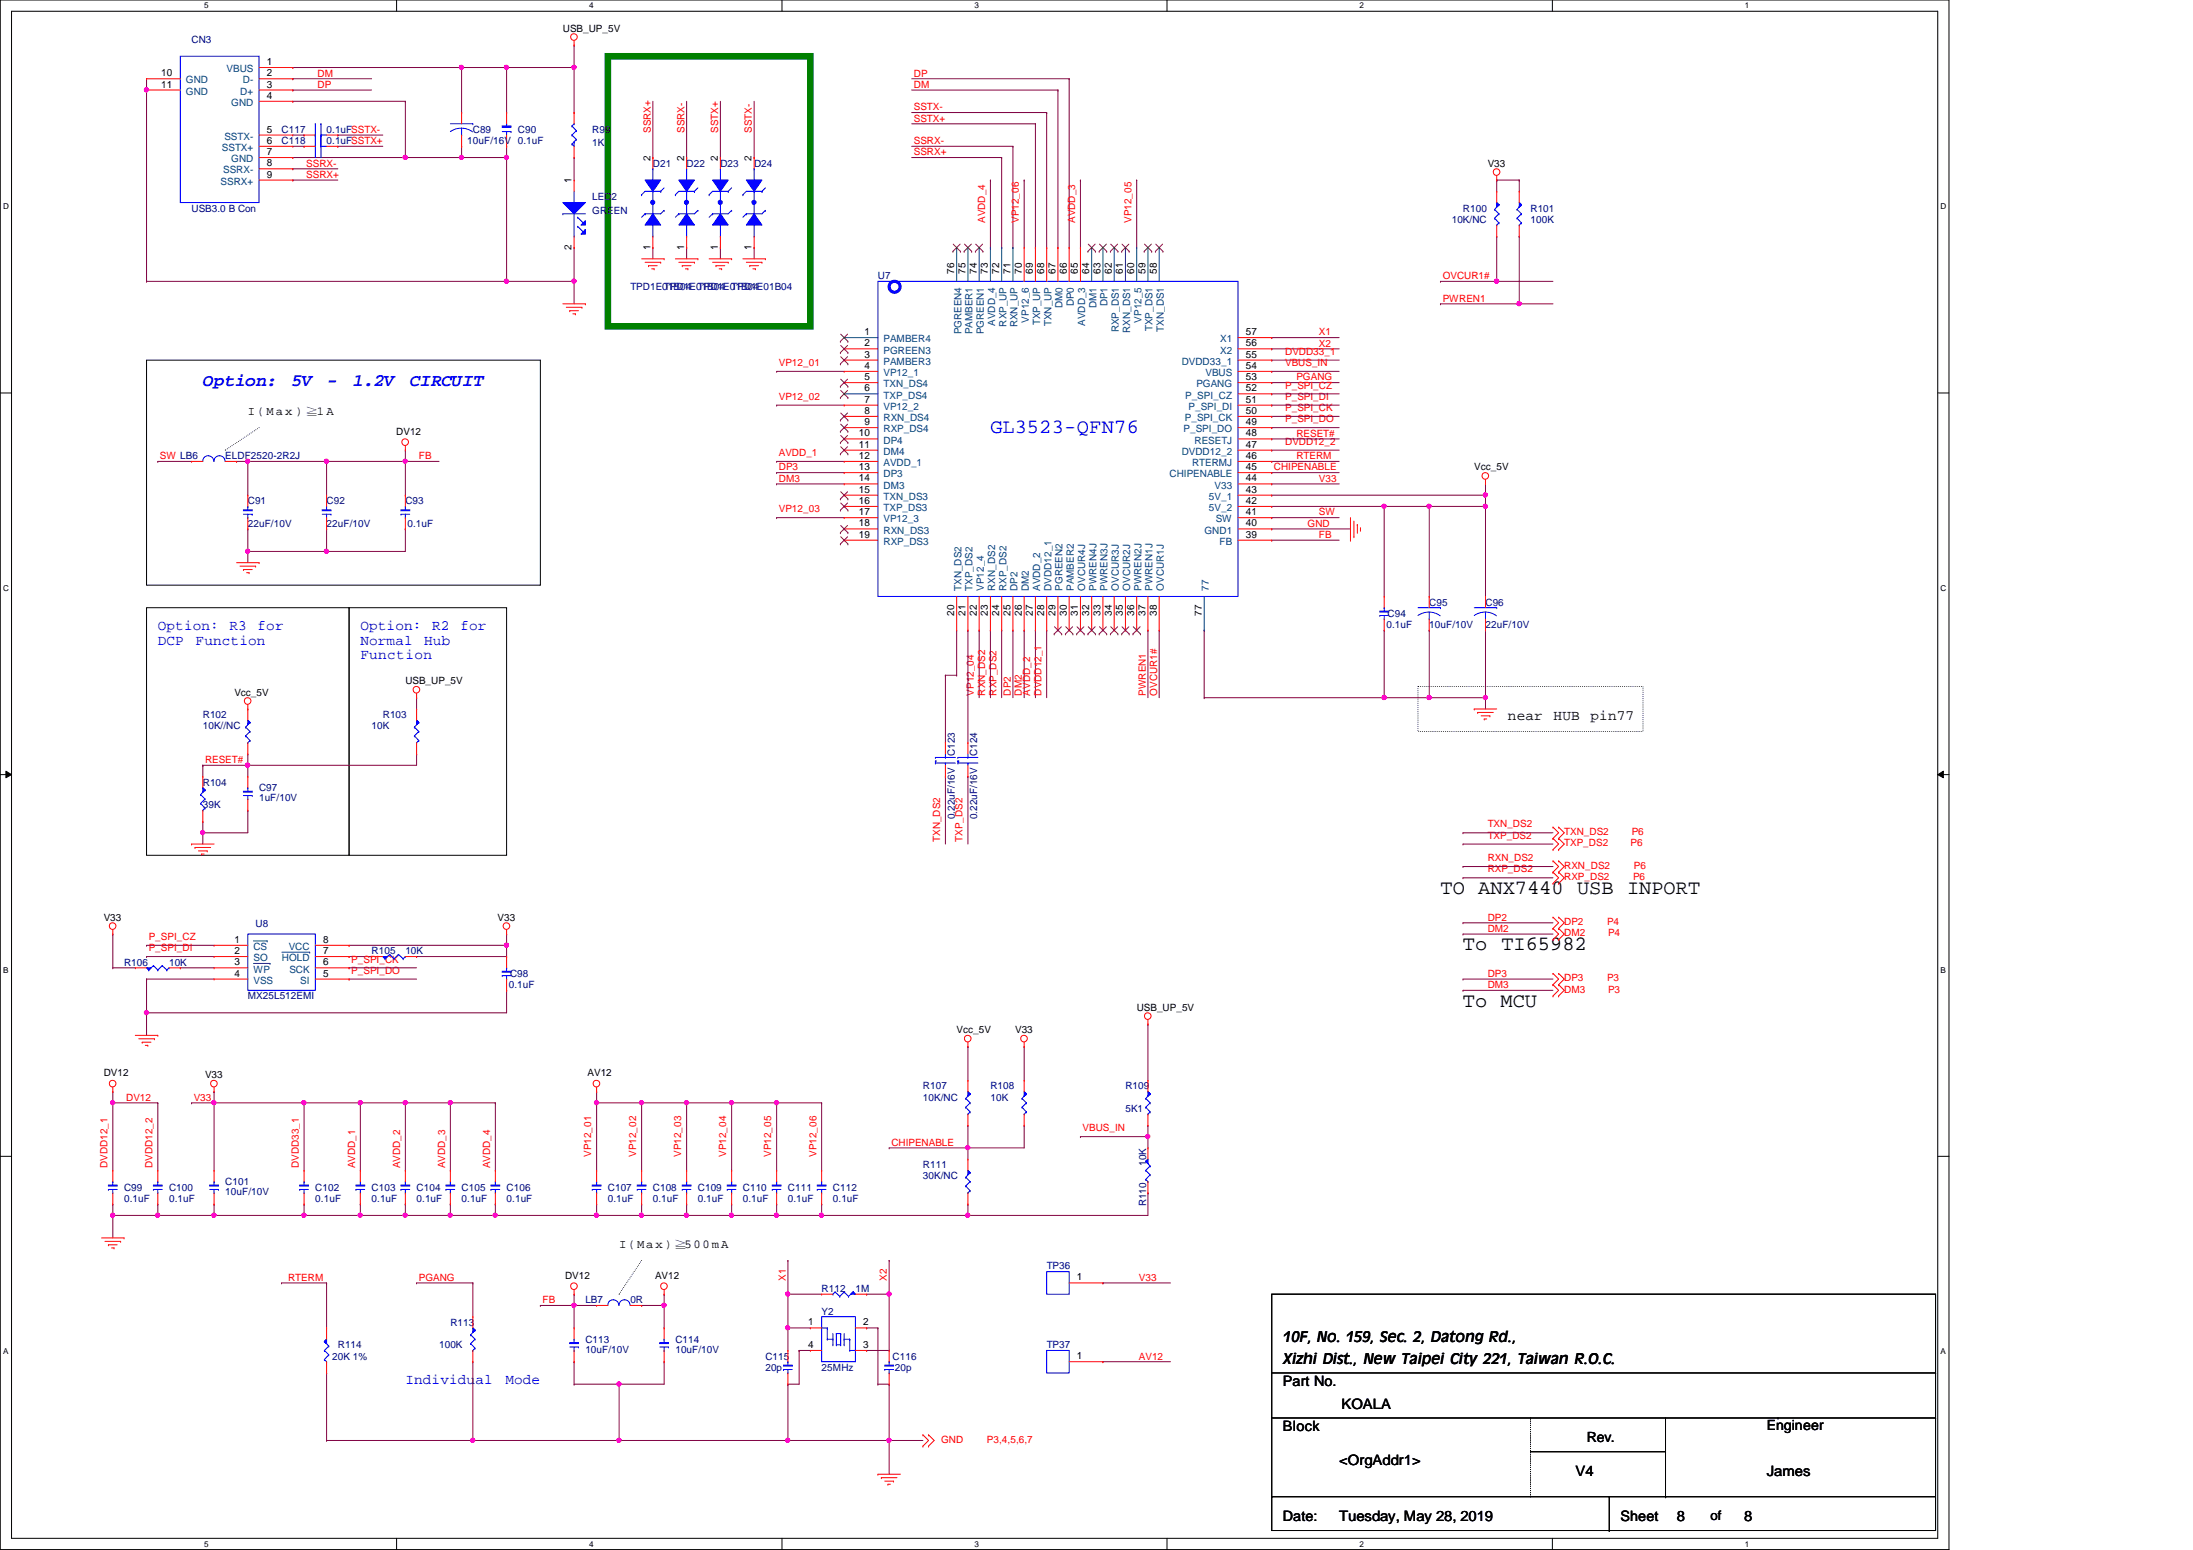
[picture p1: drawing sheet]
<svg xmlns="http://www.w3.org/2000/svg" width="297mm" height="210mm" viewBox="0 0 297 210" stroke-linecap="round" stroke-linejoin="round" font-family="sans-serif">
<defs><g id="words">
<text font-size="2.8" fill="#00f" x="134.2" y="58.6">GL3523-QFN76</text>
<g font-size="2.8">
<text x="195.1" y="121.1">TO ANX7440 USB INPORT</text>
<text x="198.2" y="128.7">To TI65982</text>
<text x="198.2" y="136.3">To MCU</text>
</g>
<g font-size="2.4" fill="#00f">
<text x="27.5" y="52.3">Option:</text>
<text x="39.5" y="52.3">5V</text>
<text x="44.3" y="52.3">-</text>
<text x="47.7" y="52.3">1.2V</text>
<text x="55.5" y="52.3">CIRCUIT</text>
</g>
<g font-size="1.9" fill="#00f">
<text x="21.4" y="85.3">Option:</text>
<text x="21.4" y="87.3">DCP</text>
<text x="26.5" y="87.3">Function</text>
<text x="31.1" y="85.3">R3</text>
<text x="34.9" y="85.3">for</text>
<text x="48.8" y="85.3">Option:</text>
<text x="48.8" y="87.3">Normal</text>
<text x="48.8" y="89.2">Function</text>
<text x="57.4" y="87.3">Hub</text>
<text x="58.5" y="85.3">R2</text>
<text x="62.4" y="85.3">for</text>
<text x="54.9" y="187.5">Individual</text>
<text x="68.4" y="187.5">Mode</text>
</g>
<g font-size="1.9">
<text x="204.3" y="97.5">near</text>
<text x="210.4" y="97.5">HUB</text>
<text x="215.4" y="97.5">pin77</text>
<text x="173.8" y="184.7">Xizhi Dist., New Taipei City 221, Taiwan R.O.C.</text>
<text x="173.8" y="181.7">10F, No. 159, Sec. 2, Datong Rd.,</text>
<text x="173.8" y="187.7">Part No.</text>
<text x="181.7" y="190.8">KOALA</text>
<text x="173.8" y="193.8">Block</text>
<text x="214.9" y="195.2">Rev.</text>
<text x="239.3" y="193.7">Engineer</text>
<text x="181.4" y="198.4">&lt;OrgAddr1&gt;</text>
<text x="213.4" y="199.9">V4</text>
<text x="239.3" y="199.9">James</text>
<text x="173.8" y="206">Date:</text>
<text x="181.4" y="206">Tuesday, May 28, 2019</text>
<text x="219.5" y="206">Sheet</text>
<text x="227.1" y="206">8</text>
<text x="236.3" y="206">8</text>
</g>
<text font-size="1.8" x="231.7" y="205.8">of</text>
<g font-size="1.7">
<text x="33.6" y="56.2">I(Max ) ≧1 A</text>
<text x="83.9" y="169">I(Max)≧500mA</text>
</g>
<g font-size="1.4" fill="#000080">
<text x="25.9" y="5.8">CN3</text>
<text x="38.1" y="18">C117</text>
<text x="44.2" y="18">0.1uFSSTX-</text>
<text x="64" y="18">C89</text>
<text x="70.1" y="18">C90</text>
<text x="80.2" y="18">R99</text>
<text x="38.1" y="19.5">C118</text>
<text x="44.2" y="19.5">0.1uFSSTX+</text>
<text x="63.3" y="19.5">10uF/16V 0.1uF</text>
<text x="80.2" y="19.8">1K</text>
<text x="88.4" y="22.6">D21</text>
<text x="93" y="22.6">D22</text>
<text x="97.6" y="22.6">D23</text>
<text x="102.1" y="22.6">D24</text>
<text x="25.9" y="28.7">USB3.0 B Con</text>
<text x="80.2" y="27.1">LED2</text>
<text x="80.2" y="29">GREEN</text>
<text x="198.2" y="28.7">R100</text>
<text x="207.3" y="28.7">R101</text>
<text x="196.6" y="30.2">10K/NC</text>
<text x="207.3" y="30.2">100K</text>
<text x="85.4" y="39.3">TPD1E01B04 TPD1E01B04</text>
<text x="90" y="39.3">TPD1E01B04 TPD1E01B04</text>
<text x="118.9" y="37.8">U7</text>
<text x="30.5" y="62.2">ELDF2520-2R2J</text>
<text x="33.6" y="68.3">C91</text>
<text x="33.6" y="71.3">22uF/10V</text>
<text x="44.2" y="68.3">C92</text>
<text x="44.2" y="71.3">22uF/10V</text>
<text x="54.9" y="68.3">C93</text>
<text x="55.2" y="71.3">0.1uF</text>
<text x="188" y="83.5">C94</text>
<text x="193.6" y="82">C95</text>
<text x="201.2" y="82">C96</text>
<text x="187.8" y="85">0.1uF</text>
<text x="193.6" y="85">10uF/10V</text>
<text x="201.2" y="85">22uF/10V</text>
<text x="27.5" y="97.2">R102</text>
<text x="27.5" y="98.8">10K//NC</text>
<text x="50.3" y="98.8">10K</text>
<text x="51.9" y="97.2">R103</text>
<text x="27.5" y="106.4">R104</text>
<text x="35.1" y="107.1">C97</text>
<text x="129.3" y="102.4" transform="rotate(-90 129.3 102.4)">C123</text>
<text x="132.4" y="102.4" transform="rotate(-90 132.4 102.4)">C124</text>
<text x="27.5" y="109.4">39K</text>
<text x="35.1" y="108.5">1uF/10V</text>
<text x="129.3" y="111" transform="rotate(-90 129.3 111)">0.22uF/16V</text>
<text x="132.4" y="111" transform="rotate(-90 132.4 111)">0.22uF/16V</text>
<text x="34.6" y="125.6">U8</text>
<text x="16.8" y="130.8">R106</text>
<text x="22.9" y="130.8">10K</text>
<text x="50.3" y="129.2">R105</text>
<text x="54.9" y="129.2">10K</text>
<text x="33.6" y="135.3">MX25L512EMI</text>
<text x="68.9" y="133.8">0.1uF</text>
<text x="69.1" y="132.3">C98</text>
<text x="125" y="147.5">R107</text>
<text x="125" y="149.1">10K/NC</text>
<text x="134.2" y="147.5">R108</text>
<text x="134.2" y="149.1">10K</text>
<text x="152.4" y="147.5">R109</text>
<text x="152.4" y="150.6">5K1</text>
<text x="16.8" y="161.2">C99</text>
<text x="22.9" y="161.2">C100</text>
<text x="30.5" y="160.5">C101</text>
<text x="30.5" y="161.8">10uF/10V</text>
<text x="42.7" y="161.2">C102</text>
<text x="50.3" y="161.2">C103</text>
<text x="56.4" y="161.2">C104</text>
<text x="62.5" y="161.2">C105</text>
<text x="68.6" y="161.2">C106</text>
<text x="82.3" y="161.2">C107</text>
<text x="88.4" y="161.2">C108</text>
<text x="94.5" y="161.2">C109</text>
<text x="100.6" y="161.2">C110</text>
<text x="106.7" y="161.2">C111</text>
<text x="112.8" y="161.2">C112</text>
<text x="125" y="158.2">R111</text>
<text x="125" y="159.7">30K/NC</text>
<text x="155.2" y="157.9" transform="rotate(-90 155.2 157.9)">10K</text>
<text x="16.8" y="162.8">0.1uF</text>
<text x="22.9" y="162.8">0.1uF</text>
<text x="42.7" y="162.8">0.1uF</text>
<text x="50.3" y="162.8">0.1uF</text>
<text x="56.4" y="162.8">0.1uF</text>
<text x="62.5" y="162.8">0.1uF</text>
<text x="68.6" y="162.8">0.1uF</text>
<text x="82.3" y="162.8">0.1uF</text>
<text x="88.4" y="162.8">0.1uF</text>
<text x="94.5" y="162.8">0.1uF</text>
<text x="100.6" y="162.8">0.1uF</text>
<text x="106.7" y="162.8">0.1uF</text>
<text x="112.8" y="162.8">0.1uF</text>
<text x="155.2" y="163.4" transform="rotate(-90 155.2 163.4)">R110</text>
<text x="141.8" y="171.9">TP36</text>
<text x="61" y="179.5">R113</text>
<text x="79.3" y="176.5">LB7</text>
<text x="85.4" y="176.5">0R</text>
<text x="111.3" y="178">Y2</text>
<text x="111.3" y="175">R112</text>
<text x="115.9" y="175">1M</text>
<text x="45" y="184.1">20K 1%</text>
<text x="45.8" y="182.6">R114</text>
<text x="59.5" y="182.6">100K</text>
<text x="79.3" y="181.8">C113</text>
<text x="79.3" y="183.2">10uF/10V</text>
<text x="91.5" y="181.8">C114</text>
<text x="91.5" y="183.2">10uF/10V</text>
<text x="103.7" y="184.1">C115</text>
<text x="103.7" y="185.6">20p</text>
<text x="111.3" y="185.6">25MHz</text>
<text x="120.9" y="184.1">C116</text>
<text x="121.2" y="185.6">20p</text>
<text x="141.8" y="182.6">TP37</text>
</g>
<g font-size="1.4">
<text x="76.2" y="4.3">USB_UP_5V</text>
<text x="21.8" y="11.9">11</text>
<text x="21.8" y="10.3">10</text>
<text x="36.1" y="8.8">1</text>
<text x="36.1" y="10.3">2</text>
<text x="36.1" y="11.9">3</text>
<text x="36.1" y="13.4">4</text>
<text x="36.1" y="17.9">5</text>
<text x="36.1" y="22.5">8</text>
<text x="36.1" y="21">7</text>
<text x="36.1" y="19.5">6</text>
<text x="88.1" y="21.8" transform="rotate(-90 88.1 21.8)">2</text>
<text x="92.7" y="21.8" transform="rotate(-90 92.7 21.8)">2</text>
<text x="97.2" y="21.8" transform="rotate(-90 97.2 21.8)">2</text>
<text x="101.8" y="21.8" transform="rotate(-90 101.8 21.8)">2</text>
<text x="201.5" y="22.6">V33</text>
<text x="36.1" y="24">9</text>
<text x="77.4" y="24.8" transform="rotate(-90 77.4 24.8)">1</text>
<text x="77.4" y="33.8" transform="rotate(-90 77.4 33.8)">2</text>
<text x="88.1" y="33.8" transform="rotate(-90 88.1 33.8)">1</text>
<text x="92.7" y="33.8" transform="rotate(-90 92.7 33.8)">1</text>
<text x="97.2" y="33.8" transform="rotate(-90 97.2 33.8)">1</text>
<text x="101.8" y="33.8" transform="rotate(-90 101.8 33.8)">1</text>
<text x="129.2" y="37" transform="rotate(-90 129.2 37)">76</text>
<text x="130.8" y="37" transform="rotate(-90 130.8 37)">75</text>
<text x="132.3" y="37" transform="rotate(-90 132.3 37)">74</text>
<text x="133.8" y="37" transform="rotate(-90 133.8 37)">73</text>
<text x="135.3" y="37" transform="rotate(-90 135.3 37)">72</text>
<text x="136.9" y="37" transform="rotate(-90 136.9 37)">71</text>
<text x="138.4" y="37" transform="rotate(-90 138.4 37)">70</text>
<text x="139.9" y="37" transform="rotate(-90 139.9 37)">69</text>
<text x="141.4" y="37" transform="rotate(-90 141.4 37)">68</text>
<text x="143" y="37" transform="rotate(-90 143 37)">67</text>
<text x="144.5" y="37" transform="rotate(-90 144.5 37)">66</text>
<text x="146" y="37" transform="rotate(-90 146 37)">65</text>
<text x="147.5" y="37" transform="rotate(-90 147.5 37)">64</text>
<text x="149.1" y="37" transform="rotate(-90 149.1 37)">63</text>
<text x="150.6" y="37" transform="rotate(-90 150.6 37)">62</text>
<text x="152.1" y="37" transform="rotate(-90 152.1 37)">61</text>
<text x="153.6" y="37" transform="rotate(-90 153.6 37)">60</text>
<text x="155.1" y="37" transform="rotate(-90 155.1 37)">59</text>
<text x="156.7" y="37" transform="rotate(-90 156.7 37)">58</text>
<text x="117.1" y="46.9">2</text>
<text x="117.1" y="45.4">1</text>
<text x="168.7" y="45.4">57</text>
<text x="168.7" y="46.9">56</text>
<text x="117.1" y="48.4">3</text>
<text x="117.1" y="50">4</text>
<text x="117.1" y="51.5">5</text>
<text x="117.1" y="53">6</text>
<text x="168.7" y="48.4">55</text>
<text x="168.7" y="50">54</text>
<text x="168.7" y="51.5">53</text>
<text x="168.7" y="53">52</text>
<text x="53.7" y="58.8">DV12</text>
<text x="116.3" y="59.1">10</text>
<text x="117.1" y="54.5">7</text>
<text x="117.1" y="56">8</text>
<text x="117.1" y="57.6">9</text>
<text x="168.7" y="54.5">51</text>
<text x="168.7" y="56">50</text>
<text x="168.7" y="57.6">49</text>
<text x="168.7" y="59.1">48</text>
<text x="116.3" y="60.6">11</text>
<text x="116.3" y="65.2">14</text>
<text x="116.3" y="62.1">12</text>
<text x="116.3" y="63.7">13</text>
<text x="168.7" y="60.6">47</text>
<text x="168.7" y="62.1">46</text>
<text x="168.7" y="63.7">45</text>
<text x="168.7" y="65.2">44</text>
<text x="199.7" y="63.7">Vcc_5V</text>
<text x="116.3" y="68.2">16</text>
<text x="116.3" y="66.7">15</text>
<text x="116.3" y="69.8">17</text>
<text x="116.3" y="71.3">18</text>
<text x="168.7" y="66.7">43</text>
<text x="168.7" y="68.2">42</text>
<text x="168.7" y="69.8">41</text>
<text x="168.7" y="71.3">40</text>
<text x="116.3" y="72.8">19</text>
<text x="168.7" y="72.8">39</text>
<text x="129.2" y="83.4" transform="rotate(-90 129.2 83.4)">20</text>
<text x="130.8" y="83.4" transform="rotate(-90 130.8 83.4)">21</text>
<text x="132.3" y="83.4" transform="rotate(-90 132.3 83.4)">22</text>
<text x="133.8" y="83.4" transform="rotate(-90 133.8 83.4)">23</text>
<text x="135.3" y="83.4" transform="rotate(-90 135.3 83.4)">24</text>
<text x="136.9" y="83.4" transform="rotate(-90 136.9 83.4)">25</text>
<text x="138.4" y="83.4" transform="rotate(-90 138.4 83.4)">26</text>
<text x="139.9" y="83.4" transform="rotate(-90 139.9 83.4)">27</text>
<text x="141.4" y="83.4" transform="rotate(-90 141.4 83.4)">28</text>
<text x="143" y="83.4" transform="rotate(-90 143 83.4)">29</text>
<text x="144.5" y="83.4" transform="rotate(-90 144.5 83.4)">30</text>
<text x="146" y="83.4" transform="rotate(-90 146 83.4)">31</text>
<text x="147.5" y="83.4" transform="rotate(-90 147.5 83.4)">32</text>
<text x="149.1" y="83.4" transform="rotate(-90 149.1 83.4)">33</text>
<text x="150.6" y="83.4" transform="rotate(-90 150.6 83.4)">34</text>
<text x="152.1" y="83.4" transform="rotate(-90 152.1 83.4)">35</text>
<text x="153.6" y="83.4" transform="rotate(-90 153.6 83.4)">36</text>
<text x="155.1" y="83.4" transform="rotate(-90 155.1 83.4)">37</text>
<text x="156.7" y="83.4" transform="rotate(-90 156.7 83.4)">38</text>
<text x="162.8" y="83.4" transform="rotate(-90 162.8 83.4)">77</text>
<text x="31.7" y="94.2">Vcc_5V</text>
<text x="54.9" y="92.7">USB_UP_5V</text>
<text x="14.1" y="124.7">V33</text>
<text x="67.4" y="124.7">V33</text>
<text x="31.7" y="127.7">1</text>
<text x="31.7" y="129.2">2</text>
<text x="31.7" y="130.7">3</text>
<text x="43.8" y="130.7">6</text>
<text x="43.8" y="129.2">7</text>
<text x="43.8" y="127.7">8</text>
<text x="31.7" y="132.2">4</text>
<text x="43.8" y="132.2">5</text>
<text x="154" y="136.9">USB_UP_5V</text>
<text x="129.6" y="139.9">Vcc_5V</text>
<text x="137.5" y="139.9">V33</text>
<text x="14.1" y="145.7">DV12</text>
<text x="27.8" y="146">V33</text>
<text x="79.6" y="145.7">AV12</text>
<text x="76.5" y="173.1">DV12</text>
<text x="88.7" y="173.1">AV12</text>
<text x="145.9" y="173.4">1</text>
<text x="109.5" y="179.5">1</text>
<text x="116.9" y="179.5">2</text>
<text x="109.5" y="182.5">4</text>
<text x="116.9" y="182.5">3</text>
<text x="145.9" y="184.1">1</text>
</g>
<g font-size="1.4" fill="#004080">
<text x="25.2" y="11.3">GND</text>
<text x="30.7" y="9.8">VBUS</text>
<text x="32.9" y="11.3">D-</text>
<text x="25.2" y="12.8">GND</text>
<text x="31.3" y="14.4">GND</text>
<text x="32.6" y="12.8">D+</text>
<text x="30.1" y="20.4">SSTX+</text>
<text x="30.2" y="23.5">SSRX-</text>
<text x="30.4" y="18.9">SSTX-</text>
<text x="31.3" y="22">GND</text>
<text x="29.9" y="25">SSRX+</text>
<text x="143.9" y="41.7" transform="rotate(-90 143.9 41.7)">DM0</text>
<text x="145.5" y="41.5" transform="rotate(-90 145.5 41.5)">DP0</text>
<text x="148.5" y="41.7" transform="rotate(-90 148.5 41.7)">DM1</text>
<text x="150" y="41.5" transform="rotate(-90 150 41.5)">DP1</text>
<text x="119.7" y="47.9">PGREEN3</text>
<text x="119.7" y="46.4">PAMBER4</text>
<text x="130.2" y="45.3" transform="rotate(-90 130.2 45.3)">PGREEN4</text>
<text x="131.7" y="45.3" transform="rotate(-90 131.7 45.3)">PAMBER1</text>
<text x="133.3" y="45.3" transform="rotate(-90 133.3 45.3)">PGREEN1</text>
<text x="134.8" y="44.1" transform="rotate(-90 134.8 44.1)">AVDD_4</text>
<text x="136.3" y="44.2" transform="rotate(-90 136.3 44.2)">RXP_UP</text>
<text x="137.8" y="44.3" transform="rotate(-90 137.8 44.3)">RXN_UP</text>
<text x="139.4" y="43.7" transform="rotate(-90 139.4 43.7)">VP12_6</text>
<text x="140.9" y="44.1" transform="rotate(-90 140.9 44.1)">TXP_UP</text>
<text x="142.4" y="44.2" transform="rotate(-90 142.4 44.2)">TXN_UP</text>
<text x="147" y="44.1" transform="rotate(-90 147 44.1)">AVDD_3</text>
<text x="151.6" y="45" transform="rotate(-90 151.6 45)">RXP_DS1</text>
<text x="153.1" y="45.1" transform="rotate(-90 153.1 45.1)">RXN_DS1</text>
<text x="154.6" y="43.7" transform="rotate(-90 154.6 43.7)">VP12_5</text>
<text x="156.1" y="44.8" transform="rotate(-90 156.1 44.8)">TXP_DS1</text>
<text x="157.6" y="44.9" transform="rotate(-90 157.6 44.9)">TXN_DS1</text>
<text x="165.3" y="46.4">X1</text>
<text x="165.3" y="47.9">X2</text>
<text x="119.7" y="49.4">PAMBER3</text>
<text x="119.7" y="50.9">VP12_1</text>
<text x="119.7" y="52.5">TXN_DS4</text>
<text x="119.7" y="54">TXP_DS4</text>
<text x="160.1" y="49.4">DVDD33_1</text>
<text x="160.5" y="54">P_SPI_CZ</text>
<text x="162" y="52.5">PGANG</text>
<text x="163.3" y="50.9">VBUS</text>
<text x="119.7" y="55.5">VP12_2</text>
<text x="119.7" y="57">RXN_DS4</text>
<text x="119.7" y="58.5">RXP_DS4</text>
<text x="160.3" y="58.5">P_SPI_DO</text>
<text x="160.5" y="57">P_SPI_CK</text>
<text x="161" y="55.5">P_SPI_DI</text>
<text x="119.7" y="60.1">DP4</text>
<text x="119.7" y="61.6">DM4</text>
<text x="119.7" y="63.1">AVDD_1</text>
<text x="119.7" y="64.6">DP3</text>
<text x="158.4" y="64.6">CHIPENABLE</text>
<text x="160.1" y="61.6">DVDD12_2</text>
<text x="161.5" y="63.1">RTERMJ</text>
<text x="161.8" y="60.1">RESETJ</text>
<text x="119.7" y="69.2">TXP_DS3</text>
<text x="119.7" y="66.2">DM3</text>
<text x="119.7" y="67.7">TXN_DS3</text>
<text x="119.7" y="70.7">VP12_3</text>
<text x="163.7" y="67.7">5V_1</text>
<text x="163.7" y="69.2">5V_2</text>
<text x="164.5" y="66.2">V33</text>
<text x="164.7" y="70.7">SW</text>
<text x="119.7" y="72.3">RXN_DS3</text>
<text x="119.7" y="73.8">RXP_DS3</text>
<text x="163.1" y="72.3">GND1</text>
<text x="165.2" y="73.8">FB</text>
<text x="130.2" y="80" transform="rotate(-90 130.2 80)">TXN_DS2</text>
<text x="131.7" y="80" transform="rotate(-90 131.7 80)">TXP_DS2</text>
<text x="133.3" y="80" transform="rotate(-90 133.3 80)">VP12_4</text>
<text x="134.8" y="80" transform="rotate(-90 134.8 80)">RXN_DS2</text>
<text x="136.3" y="80" transform="rotate(-90 136.3 80)">RXP_DS2</text>
<text x="137.8" y="80" transform="rotate(-90 137.8 80)">DP2</text>
<text x="139.4" y="80" transform="rotate(-90 139.4 80)">DM2</text>
<text x="140.9" y="80" transform="rotate(-90 140.9 80)">AVDD_2</text>
<text x="142.4" y="80" transform="rotate(-90 142.4 80)">DVDD12_1</text>
<text x="143.9" y="80" transform="rotate(-90 143.9 80)">PGREEN2</text>
<text x="145.5" y="80" transform="rotate(-90 145.5 80)">PAMBER2</text>
<text x="147" y="80" transform="rotate(-90 147 80)">OVCUR4J</text>
<text x="148.5" y="80" transform="rotate(-90 148.5 80)">PWREN4J</text>
<text x="150" y="80" transform="rotate(-90 150 80)">PWREN3J</text>
<text x="151.6" y="80" transform="rotate(-90 151.6 80)">OVCUR3J</text>
<text x="153.1" y="80" transform="rotate(-90 153.1 80)">OVCUR2J</text>
<text x="154.6" y="80" transform="rotate(-90 154.6 80)">PWREN2J</text>
<text x="156.1" y="80" transform="rotate(-90 156.1 80)">PWREN1J</text>
<text x="157.6" y="80" transform="rotate(-90 157.6 80)">OVCUR1J</text>
<text x="163.7" y="80" transform="rotate(-90 163.7 80)">77</text>
<text x="34.3" y="128.7">CS</text>
<text x="34.3" y="130.2">SO</text>
<text x="34.3" y="131.7">WP</text>
<text x="38.2" y="130.2">HOLD</text>
<text x="39.1" y="128.7">VCC</text>
<text x="39.2" y="131.7">SCK</text>
<text x="34.3" y="133.2">VSS</text>
<text x="40.7" y="133.2">SI</text>
</g>
<g font-size="1.4" fill="#f00">
<text x="43" y="10.4">DM</text>
<text x="43" y="11.9">DP</text>
<text x="123.8" y="11.9">DM</text>
<text x="123.8" y="10.4">DP</text>
<text x="88.1" y="18" transform="rotate(-90 88.1 18)">SSRX+</text>
<text x="92.7" y="18" transform="rotate(-90 92.7 18)">SSRX-</text>
<text x="97.3" y="18" transform="rotate(-90 97.3 18)">SSTX+</text>
<text x="101.9" y="18" transform="rotate(-90 101.9 18)">SSTX-</text>
<text x="123.8" y="16.5">SSTX+</text>
<text x="123.8" y="14.9">SSTX-</text>
<text x="41.5" y="22.6">SSRX-</text>
<text x="123.8" y="21">SSRX+</text>
<text x="123.8" y="19.5">SSRX-</text>
<text x="41.5" y="24.1">SSRX+</text>
<text x="133.4" y="30.2" transform="rotate(-90 133.4 30.2)">AVDD_4</text>
<text x="138" y="30.2" transform="rotate(-90 138 30.2)">VP12_06</text>
<text x="145.6" y="30.2" transform="rotate(-90 145.6 30.2)">AVDD_3</text>
<text x="153.2" y="30.2" transform="rotate(-90 153.2 30.2)">VP12_05</text>
<text x="195.4" y="40.9">PWREN1</text>
<text x="195.4" y="37.8">OVCUR1#</text>
<text x="178.6" y="45.4">X1</text>
<text x="178.6" y="46.9">X2</text>
<text x="105.5" y="49.6">VP12_01</text>
<text x="174.1" y="52.6">P_SPI_CZ</text>
<text x="174.1" y="48">DVDD33_1</text>
<text x="174.1" y="49.6">VBUS_IN</text>
<text x="175.6" y="51.5">PGANG</text>
<text x="105.5" y="54.1">VP12_02</text>
<text x="174.1" y="57.2">P_SPI_DO</text>
<text x="174.1" y="55.7">P_SPI_CK</text>
<text x="174.1" y="54.1">P_SPI_DI</text>
<text x="175.6" y="59.1">RESET#</text>
<text x="21.7" y="62.2">SW LB6</text>
<text x="56.7" y="62.2">FB</text>
<text x="105.5" y="65.2">DM3</text>
<text x="105.5" y="63.7">DP3</text>
<text x="105.5" y="61.8">AVDD_1</text>
<text x="172.5" y="63.7">CHIPENABLE</text>
<text x="174.1" y="60.2">DVDD12_2</text>
<text x="175.6" y="62.2">RTERM</text>
<text x="178.6" y="65.2">V33</text>
<text x="105.5" y="69.4">VP12_03</text>
<text x="177.1" y="71.3">GND</text>
<text x="178.6" y="69.8">SW</text>
<text x="178.6" y="72.9">FB</text>
<text x="131.9" y="94.2" transform="rotate(-90 131.9 94.2)">VP12_04</text>
<text x="133.4" y="94.2" transform="rotate(-90 133.4 94.2)">RXN_DS2</text>
<text x="135" y="94.2" transform="rotate(-90 135 94.2)">RXP_DS2</text>
<text x="136.9" y="94.2" transform="rotate(-90 136.9 94.2)">DP2</text>
<text x="138.4" y="94.2" transform="rotate(-90 138.4 94.2)">DM2</text>
<text x="139.5" y="94.2" transform="rotate(-90 139.5 94.2)">AVDD_2</text>
<text x="141.1" y="94.2" transform="rotate(-90 141.1 94.2)">DVDD12_1</text>
<text x="155.2" y="94.2" transform="rotate(-90 155.2 94.2)">PWREN1</text>
<text x="156.7" y="94.2" transform="rotate(-90 156.7 94.2)">OVCUR1#</text>
<text x="27.8" y="103.3">RESET#</text>
<text x="201.5" y="113.6">TXP_DS2</text>
<text x="201.5" y="112.1">TXN_DS2</text>
<text x="211.9" y="113.1">TXN_DS2</text>
<text x="221" y="113.1">P6</text>
<text x="127.3" y="114" transform="rotate(-90 127.3 114)">TXN_DS2</text>
<text x="130.4" y="114" transform="rotate(-90 130.4 114)">TXP_DS2</text>
<text x="201.5" y="118.2">RXP_DS2</text>
<text x="201.5" y="116.6">RXN_DS2</text>
<text x="211.9" y="114.6">TXP_DS2</text>
<text x="211.9" y="119.2">RXP_DS2</text>
<text x="211.9" y="117.6">RXN_DS2</text>
<text x="220.8" y="114.6">P6</text>
<text x="221.2" y="119.2">P6</text>
<text x="221.3" y="117.6">P6</text>
<text x="201.5" y="124.7">DP2</text>
<text x="211.9" y="125.3">DP2</text>
<text x="217.7" y="125.3">P4</text>
<text x="20.1" y="127.3">P_SPI_CZ</text>
<text x="20.1" y="128.8">P_SPI_DI</text>
<text x="47.6" y="131.9">P_SPI_DO</text>
<text x="47.6" y="130.3">P_SPI_CK</text>
<text x="201.5" y="126.2">DM2</text>
<text x="211.9" y="126.8">DM2</text>
<text x="217.8" y="126.8">P4</text>
<text x="201.5" y="132.3">DP3</text>
<text x="201.5" y="133.8">DM3</text>
<text x="211.9" y="132.9">DP3</text>
<text x="211.9" y="134.4">DM3</text>
<text x="217.7" y="132.9">P3</text>
<text x="217.8" y="134.4">P3</text>
<text x="17.1" y="149.1">DV12</text>
<text x="26.2" y="149.1">V33</text>
<text x="120.7" y="155.2">CHIPENABLE</text>
<text x="146.6" y="153.2">VBUS_IN</text>
<text x="14.6" y="158.2" transform="rotate(-90 14.6 158.2)">DVDD12_1</text>
<text x="20.7" y="158.2" transform="rotate(-90 20.7 158.2)">DVDD12_2</text>
<text x="40.5" y="158.2" transform="rotate(-90 40.5 158.2)">DVDD33_1</text>
<text x="48.1" y="158.2" transform="rotate(-90 48.1 158.2)">AVDD_1</text>
<text x="54.2" y="158.2" transform="rotate(-90 54.2 158.2)">AVDD_2</text>
<text x="60.3" y="158.2" transform="rotate(-90 60.3 158.2)">AVDD_3</text>
<text x="66.4" y="158.2" transform="rotate(-90 66.4 158.2)">AVDD_4</text>
<text x="80.1" y="156.7" transform="rotate(-90 80.1 156.7)">VP12_01</text>
<text x="86.2" y="156.7" transform="rotate(-90 86.2 156.7)">VP12_02</text>
<text x="92.3" y="156.7" transform="rotate(-90 92.3 156.7)">VP12_03</text>
<text x="98.4" y="156.7" transform="rotate(-90 98.4 156.7)">VP12_04</text>
<text x="104.5" y="156.7" transform="rotate(-90 104.5 156.7)">VP12_05</text>
<text x="110.6" y="156.7" transform="rotate(-90 110.6 156.7)">VP12_06</text>
<text x="39" y="173.4">RTERM</text>
<text x="56.7" y="173.4">PGANG</text>
<text x="106.4" y="173.4" transform="rotate(-90 106.4 173.4)">X1</text>
<text x="120.1" y="173.4" transform="rotate(-90 120.1 173.4)">X2</text>
<text x="154.3" y="173.4">V33</text>
<text x="73.5" y="176.5">FB</text>
<text x="154.3" y="184.1">AV12</text>
<text x="127.5" y="195.4">GND</text>
<text x="133.7" y="195.4">P3,4,5,6,7</text>
</g>
<g font-size="1.1">
<text x="27.6" y="1.1">5</text>
<text x="79.8" y="1.1">4</text>
<text x="132" y="1.1">3</text>
<text x="184.1" y="1.1">2</text>
<text x="236.3" y="1.1">1</text>
<text x=".4" y="28.3">D</text>
<text x="262.8" y="28.3">D</text>
<text x=".4" y="80">C</text>
<text x="262.8" y="80">C</text>
<text x=".4" y="131.7">B</text>
<text x="262.8" y="131.7">B</text>
<text x=".4" y="183.4">A</text>
<text x="262.8" y="183.4">A</text>
<text x="27.6" y="209.5">5</text>
<text x="79.8" y="209.5">4</text>
<text x="132" y="209.5">3</text>
<text x="184.1" y="209.5">2</text>
<text x="236.3" y="209.5">1</text>
</g>
</g></defs>
<path d="M0 0h264v209.8h-264zM1.6 1.5h260.9v206.8h-260.9z" fill="none" stroke="#000" stroke-width=".14"/>
<g fill="#fff">
<path d="M27.6 .2h.6v1.2h-.6z"/>
<path d="M27.6 208.5h.6v1.2h-.6z"/>
</g>
<path d="M53.7 0v1.5M53.7 208.3v1.5" fill="none" stroke="#000" stroke-width=".14"/>
<g fill="#fff">
<path d="M79.8 .2h.6v1.2h-.6z"/>
<path d="M79.8 208.5h.6v1.2h-.6z"/>
</g>
<path d="M105.9 0v1.5M105.9 208.3v1.5" fill="none" stroke="#000" stroke-width=".14"/>
<g fill="#fff">
<path d="M132 .2h.6v1.2h-.6z"/>
<path d="M132 208.5h.6v1.2h-.6z"/>
</g>
<path d="M158.1 0v1.5M158.1 208.3v1.5" fill="none" stroke="#000" stroke-width=".14"/>
<g fill="#fff">
<path d="M184.1 .2h.6v1.2h-.6z"/>
<path d="M184.1 208.5h.6v1.2h-.6z"/>
</g>
<path d="M210.3 0v1.5M210.3 208.3v1.5" fill="none" stroke="#000" stroke-width=".14"/>
<g fill="#fff">
<path d="M236.3 .2h.6v1.2h-.6z"/>
<path d="M236.3 208.5h.6v1.2h-.6z"/>
<path d="M.4 27.3h.8v1.2h-.8z"/>
<path d="M262.8 27.3h.8v1.2h-.8z"/>
<path d="M.4 79h.8v1.2h-.8z"/>
<path d="M262.8 79h.8v1.2h-.8z"/>
</g>
<path d="M0 53.2h1.6M262.5 53.2h1.5" fill="none" stroke="#000" stroke-width=".14"/>
<g fill="#fff">
<path d="M.4 130.7h.7v1.2h-.7z"/>
<path d="M262.8 130.7h.8v1.2h-.8z"/>
</g>
<path d="M0 104.9h1.6M.8 104.4l.8 .5-.8 .4zM262.5 104.9l.7-.5v.9zM262.5 104.9h1.5" fill="none" stroke="#000" stroke-width=".14"/>
<path d="M.8 104.4l.8 .5-.8 .4zM262.5 104.9l.7-.5v.9z" fill="#000"/>
<g fill="#fff">
<path d="M.4 182.4h.7v1.2h-.7z"/>
<path d="M262.8 182.4h.8v1.2h-.8z"/>
</g>
<path d="M19.9 48.8h53.3v30.4h-53.3zM19.9 82.3h27.4v33.5h-27.4zM47.3 82.3h21.3v33.5h-21.3zM0 156.6h1.6M262.5 156.6h1.5" fill="none" stroke="#000" stroke-width=".14"/>
<path d="M35.1 57.9l-4.6 3.1M30.5 61h.1M192.1 93h30.4v6.1h-30.4zM83.9 175.3h.1M86.9 170.7l-3 4.6" fill="none" stroke="#000" stroke-width=".14" stroke-dasharray="0 .3"/>
<path d="M82.3 7.6h27.5v36.6h-27.5z" fill="none" stroke="#008000" stroke-width=".89"/>
<g fill="none" stroke="#800040" stroke-width=".14">
<path d="M202.7 24.4h.1M202.7 38.1h.1M202.7 32h.1M202.7 24.4h3.1M202.7 24.4v1.5M202.7 32v6.1M202.7 38.1h7.7M205.8 24.4h.1M205.8 32h.1M205.8 24.4v1.5M205.8 32v9.1M195.1 41.1h.1"/>
<path d="M195.1 41.1h15.3M205.8 41.1h.1"/>
</g>
<circle cx="205.7" cy="41.1" r=".29" fill="#f0f"/>
<circle cx="205.7" cy="41.1" r=".29" fill="none" stroke="#f0f" stroke-width=".14"/>
<path d="M195.1 38.1h.1M195.1 38.1h7.6" fill="none" stroke="#800040" stroke-width=".14"/>
<circle cx="202.7" cy="38.1" r=".29" fill="#f0f"/>
<circle cx="202.7" cy="38.1" r=".29" fill="none" stroke="#f0f" stroke-width=".14"/>
<path d="M163.1 85.3h.1M163.1 85.3v9.2M15.3 126.5h.1M15.3 131.1h.1M15.3 126.5v4.6M15.3 131.1h3M146.3 153.9h.1M146.3 153.9h9.2M155.5 153.9h.1M155.5 153.9v1.5M155.5 161.5h.1M155.5 161.5v3.1" fill="none" stroke="#800040" stroke-width=".14"/>
<circle cx="155.5" cy="153.9" r=".29" fill="#f0f"/>
<circle cx="155.5" cy="153.9" r=".29" fill="none" stroke="#f0f" stroke-width=".14"/>
<g fill="none" stroke="#800040" stroke-width=".14">
<path d="M24.4 131.1h.1M24.4 131.1h4.6M47.3 132.6h.1M47.3 129.5h.1M47.3 132.6h9.1M47.3 129.5h3M68.6 134.1h.1M68.6 128h.1M68.6 128v1.5M68.6 134.1v3.1M15.3 149.4h.1M15.3 149.4v9.1"/>
<path d="M29 147.8h.1M29 147.8v1.6M48.8 149.4h.1M48.8 149.4h6.1M38.1 173.7h.1M38.1 173.7h6.1M44.2 173.7h.1M44.2 173.7v6.1M80.8 163.1h.1M80.8 163.1v1.5M44.2 185.9h.1M44.2 185.9v9.2"/>
</g>
<circle cx="54.9" cy="149.3" r=".29" fill="#f0f"/>
<circle cx="54.9" cy="149.3" r=".29" fill="none" stroke="#f0f" stroke-width=".14"/>
<circle cx="48.8" cy="149.3" r=".29" fill="#f0f"/>
<circle cx="48.8" cy="149.3" r=".29" fill="none" stroke="#f0f" stroke-width=".14"/>
<path d="M21.4 149.4h.1M21.4 149.4v9.1M86.9 164.6h.1M86.9 164.6h12.2M93 164.6h.1" fill="none" stroke="#800040" stroke-width=".14"/>
<circle cx="93" cy="164.6" r=".29" fill="#f0f"/>
<circle cx="93" cy="164.6" r=".29" fill="none" stroke="#f0f" stroke-width=".14"/>
<g fill="none" stroke="#800040" stroke-width=".14">
<path d="M19.9 128h.1M19.9 132.6h.1M19.9 128h9.1M19.9 132.6h9.1M19.9 132.6v4.6M48.8 149.4h.1M48.8 149.4v9.1M54.9 149.4h.1M54.9 149.4v9.1M80.8 149.4h.1M80.8 149.4h6.1M41.2 164.6h.1"/>
<path d="M41.2 164.6h7.6M105.2 163.1h.1M105.2 163.1v1.5"/>
</g>
<circle cx="86.9" cy="149.3" r=".29" fill="#f0f"/>
<circle cx="86.9" cy="149.3" r=".29" fill="none" stroke="#f0f" stroke-width=".14"/>
<circle cx="80.8" cy="149.3" r=".29" fill="#f0f"/>
<circle cx="80.8" cy="149.3" r=".29" fill="none" stroke="#f0f" stroke-width=".14"/>
<path d="M19.9 129.5h.1M19.9 129.5h9.1M47.3 131.1h.1M47.3 128h.1M47.3 131.1h9.1M47.3 128h21.3" fill="none" stroke="#800040" stroke-width=".14"/>
<circle cx="68.6" cy="128" r=".29" fill="#f0f"/>
<circle cx="68.6" cy="128" r=".29" fill="none" stroke="#f0f" stroke-width=".14"/>
<path d="M93 149.4h.1M93 149.4h12.2M93 149.4v9.1M99.1 149.4h.1" fill="none" stroke="#800040" stroke-width=".14"/>
<circle cx="105.2" cy="149.3" r=".29" fill="#f0f"/>
<circle cx="105.2" cy="149.3" r=".29" fill="none" stroke="#f0f" stroke-width=".14"/>
<circle cx="99.1" cy="149.3" r=".29" fill="#f0f"/>
<circle cx="99.1" cy="149.3" r=".29" fill="none" stroke="#f0f" stroke-width=".14"/>
<g fill="none" stroke="#800040" stroke-width=".14">
<path d="M56.4 129.5h.1M56.4 129.5h12.2M29 149.4h.1M29 149.4v9.1M29 149.4h12.2M80.8 147.8h.1M80.8 147.8v1.6M86.9 149.4h.1M86.9 149.4v9.1M99.1 149.4h.1M99.1 149.4v9.1M105.2 149.4h.1"/>
<path d="M105.2 149.4v9.1M86.9 163.1h.1M86.9 163.1v1.5M93 163.1h.1M93 163.1v1.5M99.1 163.1h.1M99.1 163.1v1.5"/>
</g>
<circle cx="41.2" cy="149.3" r=".29" fill="#f0f"/>
<circle cx="41.2" cy="149.3" r=".29" fill="none" stroke="#f0f" stroke-width=".14"/>
<circle cx="29" cy="149.3" r=".29" fill="#f0f"/>
<circle cx="29" cy="149.3" r=".29" fill="none" stroke="#f0f" stroke-width=".14"/>
<path d="M15.3 147.8h.1M15.3 147.8v1.6M80.8 164.6h.1M80.8 164.6h6.1" fill="none" stroke="#800040" stroke-width=".14"/>
<circle cx="86.9" cy="164.6" r=".29" fill="#f0f"/>
<circle cx="86.9" cy="164.6" r=".29" fill="none" stroke="#f0f" stroke-width=".14"/>
<path d="M99.1 164.6h.1M99.1 164.6h6.1" fill="none" stroke="#800040" stroke-width=".14"/>
<circle cx="105.2" cy="164.6" r=".29" fill="#f0f"/>
<circle cx="105.2" cy="164.6" r=".29" fill="none" stroke="#f0f" stroke-width=".14"/>
<circle cx="99.1" cy="164.6" r=".29" fill="#f0f"/>
<circle cx="99.1" cy="164.6" r=".29" fill="none" stroke="#f0f" stroke-width=".14"/>
<path d="M15.3 164.6h.1M15.3 164.6v3M15.3 164.6h6.1" fill="none" stroke="#800040" stroke-width=".14"/>
<circle cx="21.3" cy="164.6" r=".29" fill="#f0f"/>
<circle cx="21.3" cy="164.6" r=".29" fill="none" stroke="#f0f" stroke-width=".14"/>
<circle cx="15.2" cy="164.6" r=".29" fill="#f0f"/>
<circle cx="15.2" cy="164.6" r=".29" fill="none" stroke="#f0f" stroke-width=".14"/>
<path d="M86.9 149.4h.1M86.9 149.4h6.1" fill="none" stroke="#800040" stroke-width=".14"/>
<circle cx="93" cy="149.3" r=".29" fill="#f0f"/>
<circle cx="93" cy="149.3" r=".29" fill="none" stroke="#f0f" stroke-width=".14"/>
<g fill="none" stroke="#800040" stroke-width=".14">
<path d="M41.2 149.4h.1M41.2 149.4v9.1M15.3 163.1h.1M15.3 163.1v1.5M21.4 163.1h.1M21.4 163.1v1.5M106.7 179.8h.1M106.7 179.8h3.1M117.4 179.8h.1M117.4 179.8h1.5M118.9 179.8h.1M118.9 179.8v7.7"/>
<path d="M106.7 187.5h.1M108.2 182.9h.1M108.2 182.9h1.6M108.2 182.9v4.6h-1.5M117.4 182.9h.1M117.4 182.9h3M118.9 187.5h.1M118.9 187.5h1.5"/>
</g>
<circle cx="106.7" cy="179.8" r=".29" fill="#f0f"/>
<circle cx="106.7" cy="179.8" r=".29" fill="none" stroke="#f0f" stroke-width=".14"/>
<path d="M106.7 179.8h.1M106.7 175.3h.1M106.7 179.8v3.1M106.7 175.3h4.6M117.4 175.3h.1M120.4 170.7h.1M120.4 170.7v4.6h-3M77.8 187.5h.1M77.8 187.5h6.1" fill="none" stroke="#800040" stroke-width=".14"/>
<circle cx="120.4" cy="175.2" r=".29" fill="#f0f"/>
<circle cx="120.4" cy="175.2" r=".29" fill="none" stroke="#f0f" stroke-width=".14"/>
<path d="M29 164.6h.1M29 164.6h12.2" fill="none" stroke="#800040" stroke-width=".14"/>
<circle cx="41.2" cy="164.6" r=".29" fill="#f0f"/>
<circle cx="41.2" cy="164.6" r=".29" fill="none" stroke="#f0f" stroke-width=".14"/>
<circle cx="29" cy="164.6" r=".29" fill="#f0f"/>
<circle cx="29" cy="164.6" r=".29" fill="none" stroke="#f0f" stroke-width=".14"/>
<path d="M15.3 149.4h.1M15.3 149.4h6.1" fill="none" stroke="#800040" stroke-width=".14"/>
<circle cx="15.2" cy="149.3" r=".29" fill="#f0f"/>
<circle cx="15.2" cy="149.3" r=".29" fill="none" stroke="#f0f" stroke-width=".14"/>
<path d="M83.9 187.5h.1M83.9 187.5h6.1" fill="none" stroke="#800040" stroke-width=".14"/>
<circle cx="83.8" cy="187.4" r=".29" fill="#f0f"/>
<circle cx="83.8" cy="187.4" r=".29" fill="none" stroke="#f0f" stroke-width=".14"/>
<path d="M77.8 176.8h.1M77.8 176.8h3M86.9 176.8h.1M90 175.3h.1M90 175.3v1.5h-3.1M77.8 184.4h.1M77.8 184.4v3.1M83.9 187.5h.1M83.9 187.5v7.6M90 184.4h.1M90 184.4v3.1" fill="none" stroke="#800040" stroke-width=".14"/>
<circle cx="89.9" cy="176.8" r=".29" fill="#f0f"/>
<circle cx="89.9" cy="176.8" r=".29" fill="none" stroke="#f0f" stroke-width=".14"/>
<path d="M73.2 176.8h.1M73.2 176.8h4.6M77.8 176.8h.1M77.8 175.3h.1M77.8 175.3v4.5" fill="none" stroke="#800040" stroke-width=".14"/>
<circle cx="77.7" cy="176.8" r=".29" fill="#f0f"/>
<circle cx="77.7" cy="176.8" r=".29" fill="none" stroke="#f0f" stroke-width=".14"/>
<path d="M41.2 149.4h.1M41.2 149.4h7.6M48.8 163.1h.1M48.8 164.6h.1M48.8 163.1v1.5M48.8 164.6h6.1M90 176.8h.1M90 176.8v3" fill="none" stroke="#800040" stroke-width=".14"/>
<circle cx="54.9" cy="164.6" r=".29" fill="#f0f"/>
<circle cx="54.9" cy="164.6" r=".29" fill="none" stroke="#f0f" stroke-width=".14"/>
<circle cx="48.8" cy="164.6" r=".29" fill="#f0f"/>
<circle cx="48.8" cy="164.6" r=".29" fill="none" stroke="#f0f" stroke-width=".14"/>
<path d="M54.9 163.1h.1M54.9 163.1v1.5M106.7 170.7h.1M106.7 170.7v4.6" fill="none" stroke="#800040" stroke-width=".14"/>
<circle cx="106.7" cy="175.2" r=".29" fill="#f0f"/>
<circle cx="106.7" cy="175.2" r=".29" fill="none" stroke="#f0f" stroke-width=".14"/>
<g fill="none" stroke="#800040" stroke-width=".14">
<path d="M33.6 74.7h.1M33.6 74.7h10.6M68.6 126.5h.1M68.6 126.5v1.5M80.8 149.4h.1M80.8 149.4v9.1M29 163.1h.1M29 163.1v1.5M41.2 163.1h.1M41.2 163.1v1.5M120.4 175.3h.1M120.4 175.3v7.6"/>
<path d="M106.7 187.5h.1M106.7 187.5v7.6M120.4 187.5h.1M120.4 187.5v7.6"/>
</g>
<circle cx="44.2" cy="74.6" r=".29" fill="#f0f"/>
<circle cx="44.2" cy="74.6" r=".29" fill="none" stroke="#f0f" stroke-width=".14"/>
<circle cx="33.5" cy="74.6" r=".29" fill="#f0f"/>
<circle cx="33.5" cy="74.6" r=".29" fill="none" stroke="#f0f" stroke-width=".14"/>
<path d="M44.2 71.6h.1M44.2 62.5h.1M44.2 71.6v3.1M44.2 62.5h10.7" fill="none" stroke="#800040" stroke-width=".14"/>
<circle cx="54.9" cy="62.5" r=".29" fill="#f0f"/>
<circle cx="54.9" cy="62.5" r=".29" fill="none" stroke="#f0f" stroke-width=".14"/>
<g fill="none" stroke="#800040" stroke-width=".14">
<path d="M137.2 19.8v13.7M140.2 16.8v16.7M141.8 15.2v18.3M143.3 12.2v21.3M144.8 10.7v22.8M135.7 33.5h.1M135.7 21.3v12.2M137.2 33.5h.1M140.2 33.5h.1M141.8 33.5h.1M143.3 33.5h.1M144.8 33.5h.1"/>
<path d="M154 24.4h.1M154 24.4v9.1M105.2 54.9h.1M105.2 50.3h.1M105.2 54.9h9.1M105.2 50.3h9.1M172.3 45.7h.1M172.3 47.2h.1M172.3 45.7h9.1M172.3 47.2h9.1M21.4 62.5h.1M21.4 62.5h4.5"/>
<path d="M32 62.5h.1M32 62.5h1.6M33.6 74.7h.1M33.6 74.7v1.5M44.2 62.5h.1M44.2 62.5v4.6M54.9 62.5h.1M54.9 71.6h.1M54.9 62.5h4.6M54.9 62.5v4.6M54.9 71.6v3.1M105.2 65.5h.1"/>
<path d="M105.2 64h.1M105.2 70.1h.1M105.2 65.5h9.1M105.2 64h9.1M105.2 70.1h9.1M172.3 62.5h.1M172.3 73.2h.1M172.3 71.6h.1M172.3 70.1h.1M172.3 68.6h.1M172.3 67.1h.1M172.3 62.5h9.1"/>
<path d="M172.3 70.1h9.1M172.3 73.2h9.1M172.3 71.6h10.6M172.3 68.6h15.2M172.3 67.1h28.9M193.6 68.6h.1M193.6 68.6v12.2M132.6 85.3h.1M132.6 85.3v9.2M134.2 85.3h.1M134.2 85.3v9.2M135.7 85.3h.1"/>
<path d="M135.7 85.3v9.2M137.2 85.3h.1M137.2 85.3v9.2M138.7 85.3h.1M138.7 85.3v9.2M193.6 85.3h.1M193.6 85.3v9.2M155.5 138.7h.1M155.5 138.7v7.6M155.5 152.4h.1M155.5 152.4v1.5M56.4 173.7h.1"/>
<path d="M56.4 173.7h7.6M64 173.7h.1M64 173.7v4.6M106.7 175.3h.1M106.7 175.3v4.5M64 184.4h.1M64 184.4v10.7"/>
</g>
<circle cx="201.2" cy="67" r=".29" fill="#f0f"/>
<circle cx="201.2" cy="67" r=".29" fill="none" stroke="#f0f" stroke-width=".14"/>
<path d="M193.6 68.6h.1M193.6 68.6h7.6" fill="none" stroke="#800040" stroke-width=".14"/>
<circle cx="201.2" cy="68.6" r=".29" fill="#f0f"/>
<circle cx="201.2" cy="68.6" r=".29" fill="none" stroke="#f0f" stroke-width=".14"/>
<circle cx="193.6" cy="68.6" r=".29" fill="#f0f"/>
<circle cx="193.6" cy="68.6" r=".29" fill="none" stroke="#f0f" stroke-width=".14"/>
<path d="M33.6 62.5h.1M33.6 62.5v4.6M33.6 62.5h10.6M201.2 68.6h.1M201.2 67.1h.1M201.2 65.5h.1M201.2 65.5v15.3M201.2 85.3h.1M201.2 85.3v9.2M25.9 149.4h.1M25.9 149.4h3.1" fill="none" stroke="#800040" stroke-width=".14"/>
<circle cx="44.2" cy="62.5" r=".29" fill="#f0f"/>
<circle cx="44.2" cy="62.5" r=".29" fill="none" stroke="#f0f" stroke-width=".14"/>
<circle cx="33.5" cy="62.5" r=".29" fill="#f0f"/>
<circle cx="33.5" cy="62.5" r=".29" fill="none" stroke="#f0f" stroke-width=".14"/>
<path d="M33.6 71.6h.1M33.6 71.6v3.1M187.5 68.6h.1M187.5 68.6v12.2" fill="none" stroke="#800040" stroke-width=".14"/>
<circle cx="187.5" cy="68.6" r=".29" fill="#f0f"/>
<circle cx="187.5" cy="68.6" r=".29" fill="none" stroke="#f0f" stroke-width=".14"/>
<path d="M172.3 65.5h.1M172.3 65.5h9.1M187.5 68.6h.1M187.5 68.6h6.1M120.4 155.4h.1M120.4 155.4h18.3M131.1 152.4h.1M131.1 155.4h.1M131.1 152.4v4.6M131.1 163.1h.1M131.1 163.1v1.5" fill="none" stroke="#800040" stroke-width=".14"/>
<circle cx="131.1" cy="155.4" r=".29" fill="#f0f"/>
<circle cx="131.1" cy="155.4" r=".29" fill="none" stroke="#f0f" stroke-width=".14"/>
<g fill="none" stroke="#800040" stroke-width=".14">
<path d="M138.7 24.4h.1M138.7 24.4v9.1M172.3 59.4h.1M172.3 51.8h.1M172.3 57.9h.1M172.3 56.4h.1M172.3 54.9h.1M172.3 53.3h.1M172.3 48.8h.1M172.3 50.3h.1M172.3 59.4h9.1M172.3 51.8h9.1"/>
<path d="M172.3 57.9h9.1M172.3 56.4h9.1M172.3 54.9h9.1M172.3 53.3h9.1M172.3 48.8h9.1M172.3 50.3h9.1M105.2 62.5h.1M105.2 62.5h9.1M172.3 64h.1M172.3 61h.1M172.3 64h9.1M172.3 61h9.1"/>
<path d="M140.2 85.3h.1M140.2 85.3v9.2M141.8 85.3h.1M141.8 85.3v9.2M155.5 85.3h.1M155.5 85.3v9.2M157 85.3h.1M157 85.3v9.2M61 149.4h.1M61 149.4v9.1M105.2 149.4h.1M105.2 149.4h6.1"/>
<path d="M111.3 149.4h.1M111.3 149.4v9.1M131.1 141.7h.1M131.1 141.7v4.6M138.7 152.4h.1M138.7 141.7h.1M138.7 141.7v4.6M138.7 152.4v3M105.2 164.6h.1M111.3 163.1h.1M111.3 163.1v1.5h-6.1M149.4 173.7h.1"/>
<path d="M149.4 173.7h9.1M149.4 184.4h.1M149.4 184.4h9.1"/>
</g>
<circle cx="61" cy="149.3" r=".29" fill="#f0f"/>
<circle cx="61" cy="149.3" r=".29" fill="none" stroke="#f0f" stroke-width=".14"/>
<path d="M61 163.1h.1M61 163.1v1.5" fill="none" stroke="#800040" stroke-width=".14"/>
<circle cx="61" cy="164.6" r=".29" fill="#f0f"/>
<circle cx="61" cy="164.6" r=".29" fill="none" stroke="#f0f" stroke-width=".14"/>
<g fill="none" stroke="#800040" stroke-width=".14">
<path d="M146.3 24.4h.1M146.3 24.4v9.1M33.6 103.6h.1M56.4 102.1h.1M56.4 102.1v1.5h-22.8M54.9 149.4h.1M54.9 149.4h12.2M61 149.4h.1M67.1 149.4h.1M67.1 149.4v9.1M54.9 164.6h.1M61 164.6h.1"/>
<path d="M67.1 163.1h.1M67.1 163.1v1.5h-12.2"/>
</g>
<circle cx="33.5" cy="103.6" r=".29" fill="#f0f"/>
<circle cx="33.5" cy="103.6" r=".29" fill="none" stroke="#f0f" stroke-width=".14"/>
<path d="M56.4 94.5h.1M56.4 94.5v1.5M27.5 111.3h.1M27.5 111.3v1.5M33.6 109.7h.1M33.6 109.7v3.1" fill="none" stroke="#800040" stroke-width=".14"/>
<circle cx="27.4" cy="112.7" r=".29" fill="#f0f"/>
<circle cx="27.4" cy="112.7" r=".29" fill="none" stroke="#f0f" stroke-width=".14"/>
<path d="M77.8 38.1h.1M77.8 38.1v3M134.2 24.4h.1M134.2 24.4v9.1M27.5 103.6h.1M27.5 103.6h6.1M27.5 103.6v1.6M33.6 102.1h.1M33.6 103.6h.1M33.6 102.1v3.1" fill="none" stroke="#800040" stroke-width=".14"/>
<circle cx="77.7" cy="38.1" r=".29" fill="#f0f"/>
<circle cx="77.7" cy="38.1" r=".29" fill="none" stroke="#f0f" stroke-width=".14"/>
<path d="M19.9 38.1h.1M19.9 38.1h48.7" fill="none" stroke="#800040" stroke-width=".14"/>
<circle cx="68.6" cy="38.1" r=".29" fill="#f0f"/>
<circle cx="68.6" cy="38.1" r=".29" fill="none" stroke="#f0f" stroke-width=".14"/>
<path d="M77.8 15.2h.1M77.8 9.1v6.1M68.6 38.1h.1M68.6 38.1h9.2M77.8 21.3h.1M77.8 21.3v3.1" fill="none" stroke="#800040" stroke-width=".14"/>
<circle cx="77.7" cy="9.1" r=".29" fill="#f0f"/>
<circle cx="77.7" cy="9.1" r=".29" fill="none" stroke="#f0f" stroke-width=".14"/>
<path d="M19.9 12.2h.1M19.9 12.2v25.9M68.6 9.1h.1M68.6 9.1h9.2M77.8 33.5h.1M77.8 33.5v4.6" fill="none" stroke="#800040" stroke-width=".14"/>
<circle cx="19.8" cy="12.2" r=".29" fill="#f0f"/>
<circle cx="19.8" cy="12.2" r=".29" fill="none" stroke="#f0f" stroke-width=".14"/>
<g fill="none" stroke="#800040" stroke-width=".14">
<path d="M19.9 10.7h.1M19.9 10.7v1.5M39.7 9.1h.1M39.7 13.7h.1M39.7 10.7h.1M39.7 12.2h.1M39.7 9.1h28.9v6.1M39.7 13.7h15.2M39.7 10.7h10.6M39.7 12.2h10.6M62.5 9.1h.1M68.6 15.2h.1"/>
<path d="M68.6 19.8h.1M68.6 19.8v1.5M77.8 6.1h.1M77.8 6.1v3"/>
</g>
<circle cx="68.6" cy="9.1" r=".29" fill="#f0f"/>
<circle cx="68.6" cy="9.1" r=".29" fill="none" stroke="#f0f" stroke-width=".14"/>
<circle cx="62.5" cy="9.1" r=".29" fill="#f0f"/>
<circle cx="62.5" cy="9.1" r=".29" fill="none" stroke="#f0f" stroke-width=".14"/>
<path d="M62.5 15.2h.1M62.5 19.8h.1M62.5 9.1v6.1M62.5 19.8v1.5M62.5 21.3h.1M62.5 21.3h6.1" fill="none" stroke="#800040" stroke-width=".14"/>
<circle cx="68.6" cy="21.3" r=".29" fill="#f0f"/>
<circle cx="68.6" cy="21.3" r=".29" fill="none" stroke="#f0f" stroke-width=".14"/>
<circle cx="62.5" cy="21.3" r=".29" fill="#f0f"/>
<circle cx="62.5" cy="21.3" r=".29" fill="none" stroke="#f0f" stroke-width=".14"/>
<path d="M39.7 21.3h.1M39.7 21.3h15.2M68.6 21.3h.1M68.6 21.3v16.8" fill="none" stroke="#800040" stroke-width=".14"/>
<circle cx="54.9" cy="21.3" r=".29" fill="#f0f"/>
<circle cx="54.9" cy="21.3" r=".29" fill="none" stroke="#f0f" stroke-width=".14"/>
<g fill="none" stroke="#800040" stroke-width=".14">
<path d="M54.9 13.7h.1M54.9 13.7v7.6M39.7 22.9h.1M39.7 24.4h.1M39.7 22.9h6.1M39.7 24.4h6.1M54.9 21.3h.1M54.9 21.3h7.6M198.2 114.3h.1M198.2 112.8h.1M198.2 118.9h.1M198.2 117.3h.1"/>
<path d="M198.2 114.3h12.2M198.2 112.8h12.2M198.2 118.9h12.2M198.2 117.3h12.2M198.2 132.6h.1M198.2 134.1h.1M198.2 125h.1M198.2 126.5h.1M198.2 132.6h12.2M198.2 134.1h12.2M198.2 125h12.2M198.2 126.5h12.2"/>
<path d="M21.4 164.6h.1M21.4 164.6h7.6M67.1 164.6h.1M67.1 164.6h13.7"/>
</g>
<circle cx="80.8" cy="164.6" r=".29" fill="#f0f"/>
<circle cx="80.8" cy="164.6" r=".29" fill="none" stroke="#f0f" stroke-width=".14"/>
<circle cx="67.1" cy="164.6" r=".29" fill="#f0f"/>
<circle cx="67.1" cy="164.6" r=".29" fill="none" stroke="#f0f" stroke-width=".14"/>
<path d="M111.3 164.6h.1M111.3 164.6h19.8" fill="none" stroke="#800040" stroke-width=".14"/>
<circle cx="111.3" cy="164.6" r=".29" fill="#f0f"/>
<circle cx="111.3" cy="164.6" r=".29" fill="none" stroke="#f0f" stroke-width=".14"/>
<path d="M44.2 195.1h.1M44.2 195.1h39.7M64 195.1h.1" fill="none" stroke="#800040" stroke-width=".14"/>
<circle cx="83.8" cy="195" r=".29" fill="#f0f"/>
<circle cx="83.8" cy="195" r=".29" fill="none" stroke="#f0f" stroke-width=".14"/>
<circle cx="64" cy="195" r=".29" fill="#f0f"/>
<circle cx="64" cy="195" r=".29" fill="none" stroke="#f0f" stroke-width=".14"/>
<path d="M83.9 195.1h.1M83.9 195.1h22.8" fill="none" stroke="#800040" stroke-width=".14"/>
<circle cx="106.7" cy="195" r=".29" fill="#f0f"/>
<circle cx="106.7" cy="195" r=".29" fill="none" stroke="#f0f" stroke-width=".14"/>
<path d="M106.7 195.1h.1M106.7 195.1h13.7M120.4 195.1h.1M120.4 195.1v4.5" fill="none" stroke="#800040" stroke-width=".14"/>
<circle cx="120.4" cy="195" r=".29" fill="#f0f"/>
<circle cx="120.4" cy="195" r=".29" fill="none" stroke="#f0f" stroke-width=".14"/>
<path d="M131.1 164.6h.1M131.1 164.6h24.4M120.4 195.1h.1M120.4 195.1h4.6" fill="none" stroke="#800040" stroke-width=".14"/>
<circle cx="131.1" cy="164.6" r=".29" fill="#f0f"/>
<circle cx="131.1" cy="164.6" r=".29" fill="none" stroke="#f0f" stroke-width=".14"/>
<path d="M19.9 137.2h.1M19.9 137.2h48.7" fill="none" stroke="#800040" stroke-width=".14"/>
<circle cx="19.8" cy="137.1" r=".29" fill="#f0f"/>
<circle cx="19.8" cy="137.1" r=".29" fill="none" stroke="#f0f" stroke-width=".14"/>
<path d="M187.5 85.3h.1M187.5 94.5h.1M187.5 85.3v9.2M187.5 94.5h13.7M193.6 94.5h.1M201.2 94.5h.1M201.2 94.5v1.5M27.5 112.8h.1M27.5 112.8h6.1M27.5 112.8v1.5M19.9 137.2h.1M19.9 137.2v3" fill="none" stroke="#800040" stroke-width=".14"/>
<circle cx="201.2" cy="94.5" r=".29" fill="#f0f"/>
<circle cx="201.2" cy="94.5" r=".29" fill="none" stroke="#f0f" stroke-width=".14"/>
<circle cx="193.6" cy="94.5" r=".29" fill="#f0f"/>
<circle cx="193.6" cy="94.5" r=".29" fill="none" stroke="#f0f" stroke-width=".14"/>
<path d="M44.2 74.7h.1M44.2 74.7h10.7M163.1 94.5h.1M163.1 94.5h24.4" fill="none" stroke="#800040" stroke-width=".14"/>
<circle cx="187.5" cy="94.5" r=".29" fill="#f0f"/>
<circle cx="187.5" cy="94.5" r=".29" fill="none" stroke="#f0f" stroke-width=".14"/>
<g fill="none" stroke="#800040" stroke-width=".14">
<path d="M39.7 19.8h1.5M39.7 18.3h1.5M41.2 18.3h.1M41.2 19.8h.1M45.8 19.8h.1M45.8 18.3h.1M45.8 19.8h6.1M45.8 18.3h6.1M88.4 13.7v7.6M93 13.7v7.6M97.6 13.7v7.6M102.1 13.7v7.6"/>
<path d="M123.5 19.8h13.7M123.5 16.8h16.7M123.5 15.2h18.3M123.5 12.2h19.8M123.5 10.7h21.3M137.2 19.8h.1M140.2 16.8h.1M141.8 15.2h.1M143.3 12.2h.1M144.8 10.7h.1M88.4 33.5h.1M88.4 21.3h.1"/>
<path d="M88.4 33.5v1.6M93 33.5h.1M93 21.3h.1M93 33.5v1.6M97.6 33.5h.1M97.6 21.3h.1M97.6 33.5v1.6M102.1 33.5h.1M102.1 21.3h.1M102.1 33.5v1.6M123.5 21.3h12.2M135.7 21.3h.1"/>
<path d="M54.9 62.5h.1M54.9 61v1.5M128.1 91.4h.1M128.1 91.4v9.2M128.1 91.4h1.5M129.6 91.4h.1M129.6 85.3v6.1M131.1 85.3h.1M131.1 85.3v15.3M128.1 105.2h.1M128.1 105.2v9.1M131.1 105.2h.1"/>
<path d="M131.1 105.2v9.1"/>
</g>
<g fill="none" stroke="#f00" stroke-width=".14">
<path d="M41.2 18.3h.1M41.2 18.3h1.5M44.2 18.3h1.6M45.8 18.3h.1M77.8 6.1h.1M77.8 5.5v.6M86.9 35.1h3.1M87.4 35.5h2.1M87.8 36h.1M87.8 36h1.2M88.3 36.4h.3M88.6 36.4h.1"/>
<path d="M89.5 35.5h.1M90 35.1h.1M91.5 35.1h3M91.9 35.5h2.2M92.4 36h.1M92.4 36h1.2M92.8 36.4h.4M93.2 36.4h.1M94.1 35.5h.1M94.5 35.1h.1M96.1 35.1h3M96.5 35.5h2.1"/>
<path d="M97 36h.1M97 36h1.2M97.4 36.4h.3M97.7 36.4h.1M98.6 35.5h.1M99.1 35.1h.1M100.6 35.1h3.1M101.1 35.5h2.1M101.6 36h.1M101.6 36h1.1M102 36.4h.3M102.3 36.4h.1"/>
<path d="M103.2 35.5h.1M103.7 35.1h.1M202.7 24.4h.1M202.7 23.8v.6M76.2 41.1h3.1M76.7 41.6h2.1M77.2 42.1h.1M77.2 42.1h1.2M77.6 42.5h.3M77.9 42.5h.1M78.8 41.6h.1M79.3 41.1h.1"/>
<path d="M32 76.2h3.1M32.5 76.7h2.1M33 77.1h.1M33 77.1h1.2M33.4 77.6h.3M33.7 77.6h.1M34.6 76.7h.1M35.1 76.2h.1M54.9 61h.1M54.9 60.4v.6M182.9 73.2h.1M182.9 70.1v3.1"/>
<path d="M183.4 72.7h.1M183.4 70.6v2.1M183.9 71h.1M183.9 71v1.2M184.3 71.8h.1M184.3 71.5v.3M201.2 65.5h.1M201.2 64.9v.6M33.6 96h.1M33.6 95.4v.6M56.4 94.5h.1M56.4 93.9v.6"/>
<path d="M199.7 96h.1M199.7 96h3M200.1 96.5h.1M200.1 96.5h2.2M200.6 96.9h1.2M201 97.4h.1M201 97.4h.4M201.8 96.9h.1M25.9 114.3h.1M25.9 114.3h3.1M26.4 114.8h.1M26.4 114.8h2.1"/>
<path d="M26.9 115.2h1.2M27.3 115.7h.1M27.3 115.7h.3M28.1 115.2h.1M131.1 105.2h.1M131.1 100.6h.1M131.1 100.6v1.5M131.1 103.6v1.6M210.4 112h.1M210.4 113.5h.1M210.4 115.1h.1M210.4 118.1h.1"/>
<path d="M210.4 119.6h.1M210.4 116.6h.1M210.4 112l.7 .8-.7 .7M210.4 113.5l.7 .8-.7 .8M210.4 118.1l.7 .8-.7 .7M210.4 116.6l.7 .7-.7 .8M211.1 112h.1M211.1 113.5h.1M211.1 115.1h.1M211.1 118.1h.1M211.1 119.6h.1M211.1 116.6h.1"/>
<path d="M211.1 112l.8 .8-.8 .7M211.1 113.5l.8 .8-.8 .8M211.1 118.1l.8 .8-.8 .7M211.1 116.6l.8 .7-.8 .8M15.3 126.5h.1M15.3 125.9v.6M68.6 126.5h.1M68.6 125.9v.6M155.5 138.7h.1M155.5 138.1v.6M210.4 124.2h.1M210.4 125.7h.1"/>
<path d="M210.4 127.3h.1M210.4 131.8h.1M210.4 133.3h.1M210.4 134.9h.1M210.4 124.2l.7 .8-.7 .7M210.4 125.7l.7 .8-.7 .8M210.4 131.8l.7 .8-.7 .7M210.4 133.3l.7 .8-.7 .8M211.1 124.2h.1M211.1 125.7h.1M211.1 127.3h.1M211.1 131.8h.1"/>
<path d="M211.1 133.3h.1M211.1 134.9h.1M211.1 124.2l.8 .8-.8 .7M211.1 125.7l.8 .8-.8 .8M211.1 131.8l.8 .8-.8 .7M211.1 133.3l.8 .8-.8 .8M15.3 147.8h.1M15.3 147.2v.6M18.3 140.2h3.1M18.8 140.7h2.1M19.3 141.1h.1M19.3 141.1h1.1"/>
<path d="M19.7 141.6h.3M20 141.6h.1M20.9 140.7h.1M21.4 140.2h.1M29 147.8h.1M29 147.2v.6M80.8 147.8h.1M80.8 147.2v.6M131.1 141.7h.1M131.1 141.1v.6M138.7 141.7h.1M138.7 141.1v.6"/>
<path d="M13.8 167.6h3M14.2 168.1h2.1M14.7 168.6h.1M14.7 168.6h1.2M15.1 169h.3M15.4 169h.1M16.3 168.1h.1M16.8 167.6h.1M77.8 175.3h.1M77.8 174.7v.6M90 175.3h.1M90 174.7v.6"/>
<path d="M118.9 199.6h.1M118.9 199.6h3.1M125 194.3h.1M125 195.8h.1M125 194.3l.8 .8-.8 .7M125.8 194.3h.1M125.8 195.8h.1M125.8 194.3l.7 .8-.7 .7M144.8 184.4h4.6M149.4 184.4h.1M119.4 200.1h.1M119.4 200.1h2.1"/>
<path d="M119.8 200.6h1.2M120.3 201h.1M120.3 201h.3M121 200.6h.1"/>
<circle cx="77.7" cy="5" r=".45"/>
<circle cx="202.7" cy="23.3" r=".45"/>
<circle cx="54.9" cy="59.9" r=".45"/>
<circle cx="201.2" cy="64.4" r=".45"/>
<circle cx="33.5" cy="94.9" r=".45"/>
<circle cx="56.4" cy="93.4" r=".45"/>
<circle cx="15.3" cy="125.4" r=".45"/>
<circle cx="68.6" cy="125.4" r=".45"/>
<circle cx="155.5" cy="137.6" r=".45"/>
<circle cx="15.3" cy="146.7" r=".45"/>
<circle cx="29" cy="146.7" r=".45"/>
<circle cx="80.8" cy="146.7" r=".45"/>
<circle cx="131.1" cy="140.6" r=".45"/>
<circle cx="138.7" cy="140.6" r=".45"/>
<circle cx="77.7" cy="174.2" r=".45"/>
<circle cx="89.9" cy="174.2" r=".45"/>
</g>
<g fill="none" stroke="#000" stroke-width=".14">
<path d="M172.3 175.3h89.9v32h-89.9zM172.3 185.9h89.9M172.3 192h89.9M207.3 196.6h18.3M225.6 196.6h.1M225.6 192v10.7M240.8 192h.1M262.2 185.9h.1M262.2 192h.1M172.3 202.7h.1M172.3 202.7h89.9M218 207.3h.1"/>
<path d="M218 202.7v4.6M225.6 202.7h.1"/>
</g>
<path d="M207.3 192v10.7M207.3 202.7h.1" fill="none" stroke="#000" stroke-width=".14" stroke-dasharray="0 .3"/>
<g fill="none" stroke="#00f" stroke-width=".14">
<path d="M42.7 16.8h.1M42.7 16.8v3M43.5 16.8h.1M43.5 18.3h.1M43.5 16.8v3M43.5 18.3h.7M33 107.7h1.2M33.6 108.2h.1M33.6 106.7h.1M33.6 106.7v.4M33.6 107.7v.5M34.2 107.7h.1"/>
<path d="M129.7 102.6h.1M129.7 103.3h.1M129.7 103.2h.1M129.7 103h.1M129.7 102.6h2.8M129.7 103.3h2.8M129.7 103.2h.2M129.7 103h.2M131.1 103.3h.1M131.1 102.6h.1M131.1 102.1v.5M131.1 103.3v.3"/>
<path d="M141.8 182.9h3v3h-3z"/>
</g>
<path d="M33 107.1h1.2v.2h-1.2z" fill-rule="evenodd" fill="#00f"/>
<path d="M33 107.1h1.2v.2h-1.2zM68 132.1h.1M68 132.1h1.2M68.6 132.6h.1M68.6 131.1h.1M68.6 131.1v.4M68.6 132.1v.5M141.8 172.2h3v3.1h-3z" fill="none" stroke="#00f" stroke-width=".14"/>
<path d="M33.6 105.2h.1M33.6 109.7h.1M33.6 105.2v1.5M33.6 108.2v1.5M144.8 173.7h4.6M149.4 173.7h.1" fill="none" stroke="#f00" stroke-width=".14"/>
<path d="M68 131.5h1.2v.2h-1.2z" fill-rule="evenodd" fill="#00f"/>
<g fill="none" stroke="#00f" stroke-width=".14">
<path d="M68 131.5h1.2v.2h-1.2zM130.8 159.4h.1M130.8 159.4l.6 .6M131.1 158.5l.3 .3M131.4 158.8h.1M131.4 158.8l-.6 .6M130.8 160.6h.1M130.8 160.6l.6 .6M131.1 161.5h.1M131.4 160h.1M131.4 161.2h.1M131.4 160l-.6 .6"/>
<path d="M131.4 161.2l-.3 .3"/>
</g>
<path d="M68.6 129.5h.1M68.6 134.1h.1M68.6 129.5v1.6M68.6 132.6v1.5" fill="none" stroke="#f00" stroke-width=".14"/>
<path d="M131.1 158.5l.3 .3-.3 .3 .3-.3-.3 .3z" fill-rule="evenodd" fill="#00f"/>
<path d="M131.1 158.5l.3 .3-.3 .3 .3-.3-.3 .3zM48.2 161.1h.1M48.2 161.1h1.2M48.8 161.5h.1M48.8 160h.1M48.8 160v.5M48.8 161.1v.4" fill="none" stroke="#00f" stroke-width=".14"/>
<path d="M131.1 157h.1M131.1 157v1.5M131.1 163.1h.1M131.1 161.5v1.6" fill="none" stroke="#f00" stroke-width=".14"/>
<path d="M48.2 160.5h1.2v.1h-1.2z" fill-rule="evenodd" fill="#00f"/>
<g fill="none" stroke="#00f" stroke-width=".14">
<path d="M56.1 98.5h.1M56.1 99.7h.1M56.1 98.5l.6 .6M56.1 99.7l.6 .6M56.4 97.5l.3 .3M56.7 97.8h.1M56.7 99.1h.1M56.7 97.8l-.6 .7M56.7 99.1l-.6 .6M56.4 100.6h.1M56.7 100.3h.1M56.7 100.3l-.3 .3"/>
<path d="M48.2 160.5h1.2v.1h-1.2z"/>
</g>
<path d="M48.8 158.5h.1M48.8 158.5v1.5M48.8 163.1h.1M48.8 161.5v1.6" fill="none" stroke="#f00" stroke-width=".14"/>
<path d="M56.4 97.5l.3 .3-.3 .3 .3-.3-.3 .3z" fill-rule="evenodd" fill="#00f"/>
<g fill="none" stroke="#00f" stroke-width=".14">
<path d="M27.5 62.5a.74 .74 0 0 1 .7-.8 .74 .74 0 0 1 .8 .8M29 62.5a.74 .74 0 0 1 .7-.8 .74 .74 0 0 1 .8 .8M56.4 97.5l.3 .3-.3 .3 .3-.3-.3 .3zM192.1 82.3h3M193.6 83.8h.1M193.6 82.9a2.42 2.42 0 0 1 1.5 .5M193.6 82.9h-.1a2.57 2.57 0 0 0-1.4 .5M193.6 82.9v.9M195.1 82.3h.1M92.4 161.1h.1M92.4 161.1h1.2M93 161.5h.1"/>
<path d="M93 160h.1M93 160v.5M93 161.1v.4"/>
</g>
<path d="M25.9 62.5h.1M25.9 62.5h1.6M30.5 62.5h1.5M32 62.5h.1M56.4 96h.1M56.4 96v1.5M193.6 80.8h.1M193.6 85.3h.1M193.6 80.8v1.5M193.6 83.8v1.5M56.4 102.1h.1M56.4 100.6v1.5" fill="none" stroke="#f00" stroke-width=".14"/>
<path d="M92.4 160.5h1.2v.1h-1.2z" fill-rule="evenodd" fill="#00f"/>
<g fill="none" stroke="#00f" stroke-width=".14">
<path d="M27.2 107.6h.1M27.2 108.8h.1M27.2 107.6l.6 .6M27.2 108.8l.6 .6M27.5 109.7h.1M27.5 106.7l.3 .3M27.8 107h.1M27.8 108.2h.1M27.8 109.4h.1M27.8 107l-.6 .6M27.8 108.2l-.6 .6M27.8 109.4l-.3 .3"/>
<path d="M92.4 160.5h1.2v.1h-1.2z"/>
</g>
<path d="M93 158.5h.1M93 158.5v1.5M93 163.1h.1M93 161.5v1.6" fill="none" stroke="#f00" stroke-width=".14"/>
<path d="M27.5 106.7l.3 .3-.3 .3 .3-.3-.3 .3z" fill-rule="evenodd" fill="#00f"/>
<path d="M27.5 106.7l.3 .3-.3 .3 .3-.3-.3 .3zM98.5 161.1h.1M98.5 161.1h1.2M99.1 161.5h.1M99.1 160h.1M99.1 160v.5M99.1 161.1v.4" fill="none" stroke="#00f" stroke-width=".14"/>
<path d="M27.5 105.2h.1M27.5 111.3h.1M27.5 105.2v1.5M27.5 109.7v1.6" fill="none" stroke="#f00" stroke-width=".14"/>
<path d="M98.5 160.5h1.2v.1h-1.2z" fill-rule="evenodd" fill="#00f"/>
<path d="M96.5 29h.1M96.5 29l-.4 .4M98.5 160.5h1.2v.1h-1.2z" fill="none" stroke="#00f" stroke-width=".14"/>
<path d="M99.1 158.5h.1M99.1 158.5v1.5M99.1 163.1h.1M99.1 161.5v1.6" fill="none" stroke="#f00" stroke-width=".14"/>
<path d="M97.6 29l1 1.5h-2.1z" fill-rule="evenodd" fill="#00f"/>
<path d="M96.5 29h.1M97.6 29l1 1.5h-2.1zM97.6 29h.1M97.6 32h.1M97.6 27.4v1.6M97.6 30.5v1.5M99.1 28.5h.1M99.1 28.5l-.5 .5h-2.1" fill="none" stroke="#00f" stroke-width=".14"/>
<path d="M96.5 24.4h2.1l-1 1.5z" fill-rule="evenodd" fill="#00f"/>
<path d="M96.1 26.4h.1M96.5 24.4h2.1l-1 1.5zM97.6 25.9h.1M97.6 22.9h.1M97.6 22.9v1.5M97.6 25.9v1.5M98.6 25.9h.1M98.6 25.9h-2.1l-.4 .5M99.1 25.4l-.5 .5" fill="none" stroke="#00f" stroke-width=".14"/>
<circle cx="97.5" cy="27.4" r=".29" fill="#00f"/>
<g fill="none" stroke="#00f" stroke-width=".14">
<path d="M33 69.6h1.2M33.6 70.1h.1M33.6 68.6h.1M33.6 68.6v.4M33.6 69.6v.5M34.2 69.6h.1"/>
<circle cx="97.5" cy="27.4" r=".29"/>
</g>
<path d="M97.6 33.5h.1M97.6 21.3h.1M97.6 21.3v1.6M97.6 32v1.5" fill="none" stroke="#f00" stroke-width=".14"/>
<path d="M33 69h1.2v.2h-1.2z" fill-rule="evenodd" fill="#00f"/>
<g fill="none" stroke="#00f" stroke-width=".14">
<path d="M33 69h1.2v.2h-1.2zM199.7 82.3h3M201.2 83.8h.1M201.2 82.9a2.42 2.42 0 0 1 1.5 .5M201.2 82.9a2.57 2.57 0 0 0-1.5 .5M201.2 82.9v.9M202.7 82.3h.1M66.5 161.1h.1M66.5 161.1h1.2M67.1 161.5h.1M67.1 160h.1M67.1 160v.5"/>
<path d="M67.1 161.1v.4"/>
</g>
<path d="M33.6 67.1h.1M33.6 71.6h.1M33.6 67.1v1.5M33.6 70.1v1.5M201.2 80.8h.1M201.2 85.3h.1M201.2 80.8v1.5M201.2 83.8v1.5" fill="none" stroke="#f00" stroke-width=".14"/>
<path d="M66.5 160.5h1.2v.1h-1.2z" fill-rule="evenodd" fill="#00f"/>
<path d="M33.6 126.5h9.1v7.6h-9.1zM66.5 160.5h1.2v.1h-1.2zM86.3 161.1h.1M86.3 161.1h1.2M86.9 161.5h.1M86.9 160h.1M86.9 160v.5M86.9 161.1v.4" fill="none" stroke="#00f" stroke-width=".14"/>
<g fill="none" stroke="#f00" stroke-width=".14">
<path d="M29 128h.1M29 129.5h.1M29 131.1h.1M29 132.6h.1M29 128h4.6M29 129.5h4.6M29 131.1h4.6M29 132.6h4.6M42.7 128h4.6M42.7 129.5h4.6M42.7 131.1h4.6M42.7 132.6h4.6"/>
<path d="M47.3 132.6h.1M47.3 131.1h.1M47.3 129.5h.1M47.3 128h.1M67.1 158.5h.1M67.1 158.5v1.5M67.1 163.1h.1M67.1 161.5v1.6"/>
</g>
<path d="M34.3 127.4h1.9M34.3 130.5h2.3M36.2 127.4h.1M36.6 130.5h.1M38.2 128.9h3.7M41.9 128.9h.1" fill="none" stroke="#004080" stroke-width=".14"/>
<path d="M86.3 160.5h1.2v.1h-1.2z" fill-rule="evenodd" fill="#00f"/>
<g fill="none" stroke="#00f" stroke-width=".14">
<path d="M126.7 102.6h.1M126.7 103.3h.1M126.7 103.2h.1M126.7 103h.1M126.7 102.6h2.7M126.7 103.3h2.7M128.1 103.3h.1M128.1 102.6h.1M128.1 102.1v.5M128.1 103.3v.3M86.3 160.5h1.2v.1h-1.2zM89.4 182.4h1.1"/>
<path d="M90 182.9h.1M90 181.4h.1M90 181.4v.4M90 182.4v.5M90.5 182.4h.1"/>
</g>
<path d="M128.1 105.2h.1M128.1 100.6h.1M128.1 100.6v1.5M128.1 103.6v1.6M86.9 158.5h.1M86.9 158.5v1.5M86.9 163.1h.1M86.9 161.5v1.6" fill="none" stroke="#f00" stroke-width=".14"/>
<path d="M89.4 181.8h1.1v.1h-1.1z" fill-rule="evenodd" fill="#00f"/>
<g fill="none" stroke="#00f" stroke-width=".14">
<path d="M77.5 19.5h.1M77.5 18.3h.1M77.5 17.1h.1M77.5 18.3l.6 .6M77.5 17.1l.6 .6M77.8 16.8h.1M77.8 19.2h.1M77.8 19.2v.6l-.3-.3M77.8 16.8l-.3 .3M78.1 18.9h.1M78.1 17.7h.1M78.1 18.9l-.6 .6"/>
<path d="M78.1 17.7l-.6 .6M89.4 181.8h1.1v.1h-1.1zM119.8 185.5h.1M119.8 185.5h1.2M120.4 185.9h.1M120.4 184.4h.1M120.4 184.4v.5M120.4 185.5v.4"/>
</g>
<path d="M77.8 15.2h.1M77.8 15.2v1.6M77.8 19.8v1.5M77.8 21.3h.1M90 179.8h.1M90 179.8v1.6M90 184.4h.1M90 182.9v1.5" fill="none" stroke="#f00" stroke-width=".14"/>
<path d="M119.8 184.9h1.2v.1h-1.2z" fill-rule="evenodd" fill="#00f"/>
<path d="M54.3 161.1h.1M54.3 161.1h1.2M54.9 161.5h.1M54.9 160h.1M54.9 160v.5M54.9 161.1v.4M119.8 184.9h1.2v.1h-1.2z" fill="none" stroke="#00f" stroke-width=".14"/>
<path d="M120.4 182.9h.1M120.4 187.5h.1M120.4 182.9v1.5M120.4 185.9v1.6" fill="none" stroke="#f00" stroke-width=".14"/>
<path d="M54.3 160.5h1.2v.1h-1.2z" fill-rule="evenodd" fill="#00f"/>
<g fill="none" stroke="#00f" stroke-width=".14">
<path d="M205.5 28.4h.1M205.5 29.5h.1M205.5 28.4l.6 .6M205.5 29.5l.6 .7M205.8 30.5h.1M205.8 27.4l.3 .3M206.1 27.7h.1M206.1 29h.1M206.1 30.2h.1M206.1 27.7l-.6 .7M206.1 29l-.6 .5M206.1 30.2l-.3 .3"/>
<path d="M54.3 160.5h1.2v.1h-1.2z"/>
</g>
<path d="M54.9 158.5h.1M54.9 158.5v1.5M54.9 163.1h.1M54.9 161.5v1.6" fill="none" stroke="#f00" stroke-width=".14"/>
<path d="M205.8 27.4l.3 .3-.3 .3 .3-.3-.3 .3z" fill-rule="evenodd" fill="#00f"/>
<path d="M205.8 27.4l.3 .3-.3 .3 .3-.3-.3 .3zM14.7 161.1h.1M14.7 161.1h1.2M15.3 161.5h.1M15.3 160h.1M15.3 160v.5M15.3 161.1v.4" fill="none" stroke="#00f" stroke-width=".14"/>
<path d="M205.8 25.9h.1M205.8 32h.1M205.8 25.9v1.5M205.8 30.5v1.5" fill="none" stroke="#f00" stroke-width=".14"/>
<path d="M14.7 160.5h1.2v.1h-1.2z" fill-rule="evenodd" fill="#00f"/>
<g fill="none" stroke="#00f" stroke-width=".14">
<path d="M118.9 38.1h48.8v42.7h-48.8zM14.7 160.5h1.2v.1h-1.2zM111.3 178.3h4.6v6.1h-4.6zM111.3 179.8h.8M112.1 179.8h.1M112.1 179.8v1.6M106.1 185.5h.1M106.1 185.5h1.2M106.7 185.9h.1M106.7 184.4h.1M106.7 184.4v.5M106.7 185.5v.4"/>
<path d="M112.1 181.4h.1M112.1 181.4h.7M112.8 182.1h.1M112.8 181.4h.1M112.8 180.6v1.5M113.3 182.1h.1M113.3 180.6h.1M113.3 180.6h.6M113.3 182.1h.6M113.3 180.6v1.5M113.9 180.6h.1M113.9 182.1h.1"/>
<path d="M113.9 180.6v1.5M114.3 182.1h.1M114.3 181.4h.1M114.3 180.6v1.5M114.3 181.4h.8M115.1 182.9h.1M115.1 181.4h.1M115.1 182.9h.8M115.1 181.4v1.5"/>
</g>
<g fill="none" stroke="#f00" stroke-width=".14">
<path d="M138.7 33.5h.1M138.7 33.5v4.6M140.2 33.5h.1M140.2 33.5v4.6M141.8 33.5h.1M141.8 33.5v4.6M143.3 33.5h.1M143.3 33.5v4.6M144.8 33.5h.1M144.8 33.5v4.6M146.3 33.5h.1M146.3 33.5v4.6"/>
<path d="M114.3 47.2h.1M114.3 48.8h.1M114.3 50.3h.1M114.3 51.8h.1M114.3 54.9h.1M114.3 56.4h.1M114.3 57.9h.1M114.3 59.4h.1M114.3 47.2h4.6M114.3 48.8h4.6M114.3 50.3h4.6M114.3 51.8h4.6"/>
<path d="M114.3 54.9h4.6M114.3 56.4h4.6M114.3 57.9h4.6M114.3 59.4h4.6M167.7 47.2h4.6M167.7 48.8h4.6M167.7 50.3h4.6M167.7 51.8h4.6M167.7 54.9h4.6M167.7 56.4h4.6M167.7 57.9h4.6M167.7 59.4h4.6"/>
<path d="M167.7 45.7h4.6M167.7 53.3h4.6M172.3 45.7h.1M172.3 47.2h.1M172.3 48.8h.1M172.3 50.3h.1M172.3 51.8h.1M172.3 53.3h.1M172.3 54.9h.1M172.3 56.4h.1M172.3 57.9h.1M172.3 59.4h.1"/>
<path d="M114.3 68.6h.1M114.3 61h.1M114.3 65.5h.1M114.3 62.5h.1M114.3 64h.1M114.3 67.1h.1M114.3 70.1h.1M114.3 71.6h.1M114.3 73.2h.1M114.3 68.6h4.6M114.3 61h4.6M114.3 65.5h4.6"/>
<path d="M114.3 62.5h4.6M114.3 64h4.6M114.3 67.1h4.6M114.3 70.1h4.6M114.3 71.6h4.6M114.3 73.2h4.6M167.7 68.6h4.6M167.7 61h4.6M167.7 65.5h4.6M167.7 62.5h4.6M167.7 64h4.6M167.7 67.1h4.6"/>
<path d="M167.7 70.1h4.6M167.7 71.6h4.6M167.7 73.2h4.6M172.3 61h.1M172.3 62.5h.1M172.3 64h.1M172.3 65.5h.1M172.3 67.1h.1M172.3 68.6h.1M172.3 70.1h.1M172.3 71.6h.1M172.3 73.2h.1"/>
<path d="M129.6 85.3h.1M129.6 80.8v4.5M131.1 85.3h.1M131.1 80.8v4.5M132.6 85.3h.1M132.6 80.8v4.5M134.2 85.3h.1M134.2 80.8v4.5M135.7 85.3h.1M135.7 80.8v4.5M137.2 85.3h.1M137.2 80.8v4.5"/>
<path d="M138.7 85.3h.1M138.7 80.8v4.5M140.2 85.3h.1M140.2 80.8v4.5M141.8 85.3h.1M141.8 80.8v4.5M143.3 85.3h.1M143.3 80.8v4.5M144.8 85.3h.1M144.8 80.8v4.5M146.3 85.3h.1M146.3 80.8v4.5"/>
<path d="M147.9 85.3h.1M147.9 80.8v4.5M149.4 85.3h.1M149.4 80.8v4.5M150.9 85.3h.1M150.9 80.8v4.5M152.4 85.3h.1M152.4 80.8v4.5M154 85.3h.1M154 80.8v4.5M155.5 85.3h.1M155.5 80.8v4.5"/>
<path d="M157 85.3h.1M157 80.8v4.5M15.3 158.5h.1M15.3 158.5v1.5M15.3 163.1h.1M15.3 161.5v1.6M109.8 179.8h.1M109.8 179.8h1.5M115.9 179.8h1.5M117.4 179.8h.1M109.8 182.9h.1M109.8 182.9h1.5"/>
<path d="M115.9 182.9h1.5M117.4 182.9h.1"/>
</g>
<circle cx="121.2" cy="38.8" r=".75" fill="none" stroke="#00f" stroke-width=".42"/>
<g fill="none" stroke="#804000" stroke-width=".14">
<path d="M129.1 34h.1M129.1 33.1l1 .9M130 33.1l-.9 .9M130.1 34h.1M130.6 34h.1M130.6 33.1l1 .9M131.6 33.1l-1 .9M131.6 34h.1M132.1 34h.1M132.2 33.1l.9 .9M133.1 33.1l-1 .9M133.1 34h.1"/>
<path d="M147.4 34h.1M147.4 33.1l1 .9M148.3 33.1l-.9 .9M148.4 34h.1M148.9 34h.1M148.9 33.1l1 .9M149.9 33.1l-1 .9M149.9 34h.1M150.4 34h.1M150.4 33.1l1 .9M151.4 33.1l-1 .9M151.4 34h.1"/>
<path d="M151.9 34h.1M152 33.1l.9 .9M152.9 33.1l-1 .9M152.9 34h.1M155 34h.1M155 33.1l1 .9M156 33.1l-1 .9M156 34h.1M156.5 34h.1M156.5 33.1l1 .9M157.5 33.1l-1 .9M157.5 34h.1"/>
<path d="M113.8 47.8h.1M113.8 49.3h.1M113.8 52.3h.1M113.8 56.9h.1M113.8 58.4h.1M113.8 59.9h.1M113.8 53.8h.1M113.8 46.2h.1M113.9 46.8l.9 1M113.9 48.3l.9 1M113.9 51.4l.9 .9M113.9 55.9l.9 1"/>
<path d="M113.9 57.4l.9 1M113.9 59l.9 .9M113.9 52.9l.9 .9M113.9 45.3l.9 .9M114.8 46.8l-1 1M114.8 48.3l-1 1M114.8 51.4l-1 .9M114.8 55.9l-1 1M114.8 57.4l-1 1M114.8 59l-1 .9M114.8 52.9l-1 .9M114.8 45.3l-1 .9"/>
<path d="M114.8 47.8h.1M114.8 49.3h.1M114.8 52.3h.1M114.8 56.9h.1M114.8 58.4h.1M114.8 59.9h.1M114.8 53.8h.1M114.8 46.2h.1M113.8 69.1h.1M113.8 61.5h.1M113.8 67.6h.1M113.8 72.1h.1"/>
<path d="M113.8 73.7h.1M113.9 68.1l.9 1M113.9 60.5l.9 1M113.9 66.6l.9 1M113.9 71.2l.9 .9M113.9 72.7l.9 1M114.8 68.1l-1 1M114.8 60.5l-1 1M114.8 66.6l-1 1M114.8 71.2l-1 .9M114.8 72.7l-1 1M114.8 69.1h.1"/>
<path d="M114.8 61.5h.1M114.8 67.6h.1M114.8 72.1h.1M114.8 73.7h.1M142.8 85.9h.1M142.8 84.9l1 1M143.8 84.9l-1 1M143.8 85.9h.1M144.3 85.9h.1M144.4 84.9l.9 1M145.3 84.9l-1 1M145.3 85.9h.1"/>
<path d="M145.8 85.9h.1M145.9 84.9l1 1M146.8 84.9l-1 1M146.9 85.9h.1M147.4 85.9h.1M147.4 84.9l1 1M148.3 84.9l-.9 1M148.4 85.9h.1M148.9 85.9h.1M148.9 84.9l1 1M149.9 84.9l-1 1M149.9 85.9h.1"/>
<path d="M150.4 85.9h.1M150.4 84.9l1 1M151.4 84.9l-1 1M151.4 85.9h.1M151.9 85.9h.1M152 84.9l.9 1M152.9 84.9l-1 1M152.9 85.9h.1M153.5 85.9h.1M153.5 84.9l1 1M154.4 84.9l-.9 1M154.5 85.9h.1"/>
</g>
<g fill="none" stroke="#004080" stroke-width=".14">
<path d="M129.6 33.5h.1M129.6 33.5v4.6M131.1 33.5h.1M131.1 33.5v4.6M132.6 33.5h.1M132.6 33.5v4.6M134.2 33.5h.1M134.2 33.5v4.6M135.7 33.5h.1M135.7 33.5v4.6M137.2 33.5h.1M137.2 33.5v4.6"/>
<path d="M147.9 33.5h.1M147.9 33.5v4.6M149.4 33.5h.1M149.4 33.5v4.6M150.9 33.5h.1M150.9 33.5v4.6M152.4 33.5h.1M152.4 33.5v4.6M154 33.5h.1M154 33.5v4.6M155.5 33.5h.1M155.5 33.5v4.6"/>
<path d="M157 33.5h.1M157 33.5v4.6M114.3 53.3h.1M114.3 45.7h.1M114.3 53.3h4.6M114.3 45.7h4.6M163.1 85.3h.1M163.1 80.8v4.5"/>
</g>
<path d="M106.1 184.9h1.2v.1h-1.2z" fill-rule="evenodd" fill="#00f"/>
<g fill="none" stroke="#00f" stroke-width=".14">
<path d="M42.7 18.3h.1M42.7 18.3v3M43.5 18.3h.1M43.5 19.8h.1M43.5 18.3v3M43.5 19.8h.7M60.4 161.1h.1M60.4 161.1h1.2M61 161.5h.1M61 160h.1M61 160v.5M61 161.1v.4"/>
<path d="M106.1 184.9h1.2v.1h-1.2z"/>
</g>
<path d="M41.2 19.8h.1M41.2 19.8h1.5M44.2 19.8h1.6M45.8 19.8h.1M106.7 182.9h.1M106.7 187.5h.1M106.7 182.9v1.5M106.7 185.9v1.6" fill="none" stroke="#f00" stroke-width=".14"/>
<path d="M60.4 160.5h1.2v.1h-1.2z" fill-rule="evenodd" fill="#00f"/>
<g fill="none" stroke="#00f" stroke-width=".14">
<path d="M51.9 129.5l.3 .3M52.2 129.8h.1M52.8 129.2h.1M52.8 129.2l-.6 .6M52.8 129.2l.6 .6M53.4 129.8h.1M54 129.2h.1M54 129.2l-.6 .6M54 129.2l.6 .6M54.6 129.8h.1M54.9 129.5h.1M54.9 129.5l-.3 .3"/>
<path d="M60.4 160.5h1.2v.1h-1.2z"/>
</g>
<path d="M61 158.5h.1M61 158.5v1.5M61 163.1h.1M61 161.5v1.6" fill="none" stroke="#f00" stroke-width=".14"/>
<path d="M51.9 129.5h.5l-.2 .3 .2-.3-.2 .3z" fill-rule="evenodd" fill="#00f"/>
<g fill="none" stroke="#00f" stroke-width=".14">
<path d="M51.9 129.5h.5l-.2 .3 .2-.3-.2 .3zM130.8 148.8h.1M130.8 149.9h.1M130.8 148.8l.6 .6M130.8 149.9l.6 .7M131.1 150.9h.1M131.1 147.8l.3 .3M131.4 148.1h.1M131.4 149.4h.1M131.4 150.6h.1M131.4 148.1l-.6 .7M131.4 149.4l-.6 .5"/>
<path d="M131.4 150.6l-.3 .3"/>
</g>
<path d="M50.3 129.5h.1M50.3 129.5h1.6M54.9 129.5h1.5M56.4 129.5h.1" fill="none" stroke="#f00" stroke-width=".14"/>
<path d="M131.1 147.8l.3 .3-.3 .3 .3-.3-.3 .3z" fill-rule="evenodd" fill="#00f"/>
<path d="M24.4 7.6h10.7v19.8h-10.7zM131.1 147.8l.3 .3-.3 .3 .3-.3-.3 .3zM104.6 161.1h.1M104.6 161.1h1.2M105.2 161.5h.1M105.2 160h.1M105.2 160v.5M105.2 161.1v.4" fill="none" stroke="#00f" stroke-width=".14"/>
<g fill="none" stroke="#f00" stroke-width=".14">
<path d="M19.9 12.2h.1M19.9 10.7h.1M19.9 10.7h4.5M19.9 12.2h4.5M35.1 9.1h4.6M35.1 10.7h4.6M35.1 13.7h4.6M35.1 18.3h4.6M35.1 12.2h4.6M35.1 19.8h4.6M39.7 9.1h.1M39.7 10.7h.1"/>
<path d="M39.7 13.7h.1M39.7 18.3h.1M39.7 12.2h.1M39.7 19.8h.1M35.1 24.4h4.6M35.1 22.9h4.6M35.1 21.3h4.6M39.7 24.4h.1M39.7 22.9h.1M39.7 21.3h.1M131.1 146.3h.1M131.1 152.4h.1"/>
<path d="M131.1 146.3v1.5M131.1 150.9v1.5"/>
</g>
<path d="M104.6 160.5h1.2v.1h-1.2z" fill-rule="evenodd" fill="#00f"/>
<path d="M80.2 161.1h.1M80.2 161.1h1.2M80.8 161.5h.1M80.8 160h.1M80.8 160v.5M80.8 161.1v.4M104.6 160.5h1.2v.1h-1.2z" fill="none" stroke="#00f" stroke-width=".14"/>
<path d="M105.2 158.5h.1M105.2 158.5v1.5M105.2 163.1h.1M105.2 161.5v1.6" fill="none" stroke="#f00" stroke-width=".14"/>
<path d="M80.2 160.5h1.2v.1h-1.2z" fill-rule="evenodd" fill="#00f"/>
<path d="M91.9 29h.1M91.9 29l-.4 .4M80.2 160.5h1.2v.1h-1.2z" fill="none" stroke="#00f" stroke-width=".14"/>
<path d="M80.8 158.5h.1M80.8 158.5v1.5M80.8 163.1h.1M80.8 161.5v1.6" fill="none" stroke="#f00" stroke-width=".14"/>
<path d="M93 29l1.1 1.5h-2.2z" fill-rule="evenodd" fill="#00f"/>
<path d="M91.9 29h.1M93 29l1.1 1.5h-2.2zM93 29h.1M93 32h.1M93 27.4v1.6M93 30.5v1.5M94.5 28.5h.1M94.5 28.5l-.4 .5h-2.2" fill="none" stroke="#00f" stroke-width=".14"/>
<path d="M91.9 24.4h2.2l-1.1 1.5z" fill-rule="evenodd" fill="#00f"/>
<path d="M91.5 26.4h.1M91.9 24.4h2.2l-1.1 1.5zM93 25.9h.1M93 22.9h.1M93 22.9v1.5M93 25.9v1.5M94.1 25.9h.1M94.1 25.9h-2.2l-.4 .5M94.5 25.4l-.4 .5" fill="none" stroke="#00f" stroke-width=".14"/>
<circle cx="93" cy="27.4" r=".29" fill="#00f"/>
<g fill="none" stroke="#00f" stroke-width=".14">
<path d="M43.6 69.6h1.2M44.2 70.1h.1M44.2 68.6h.1M44.2 68.6v.4M44.2 69.6v.5M44.8 69.6h.1"/>
<circle cx="93" cy="27.4" r=".29"/>
</g>
<path d="M93 33.5h.1M93 21.3h.1M93 21.3v1.6M93 32v1.5" fill="none" stroke="#f00" stroke-width=".14"/>
<path d="M43.6 69h1.2v.2h-1.2z" fill-rule="evenodd" fill="#00f"/>
<path d="M43.6 69h1.2v.2h-1.2zM54.3 69.6h.1M54.3 69.6h1.2M54.9 70.1h.1M54.9 68.6h.1M54.9 68.6v.4M54.9 69.6v.5" fill="none" stroke="#00f" stroke-width=".14"/>
<path d="M44.2 67.1h.1M44.2 71.6h.1M44.2 67.1v1.5M44.2 70.1v1.5" fill="none" stroke="#f00" stroke-width=".14"/>
<path d="M54.3 69h1.2v.2h-1.2z" fill-rule="evenodd" fill="#00f"/>
<g fill="none" stroke="#00f" stroke-width=".14">
<path d="M54.3 69h1.2v.2h-1.2zM43.9 181.7h.1M43.9 182.9h.1M43.9 184.1h.1M43.9 181.7l.6 .6M43.9 182.9l.6 .6M43.9 184.1l.3 .3M44.2 184.4h.1M44.2 181.4l-.3 .3M44.5 182.3h.1M44.5 183.5h.1M44.5 182.3l-.6 .6"/>
<path d="M44.5 183.5l-.6 .6"/>
</g>
<path d="M54.9 67.1h.1M54.9 71.6h.1M54.9 67.1v1.5M54.9 70.1v1.5" fill="none" stroke="#f00" stroke-width=".14"/>
<path d="M44.2 181.4v.5l-.3-.2 .3 .2-.3-.2z" fill-rule="evenodd" fill="#00f"/>
<path d="M87.4 29h.1M87.4 29l-.5 .4M44.2 181.4v.5l-.3-.2 .3 .2-.3-.2z" fill="none" stroke="#00f" stroke-width=".14"/>
<path d="M44.2 179.8h.1M44.2 179.8v1.6M44.2 185.9h.1M44.2 184.4v1.5" fill="none" stroke="#f00" stroke-width=".14"/>
<path d="M88.4 29l1.1 1.5h-2.1z" fill-rule="evenodd" fill="#00f"/>
<path d="M87.4 29h.1M88.4 29l1.1 1.5h-2.1zM88.4 29h.1M88.4 32h.1M88.4 27.4v1.6M88.4 30.5v1.5M90 28.5h.1M90 28.5l-.5 .5h-2.1" fill="none" stroke="#00f" stroke-width=".14"/>
<path d="M87.4 24.4h2.1l-1.1 1.5z" fill-rule="evenodd" fill="#00f"/>
<path d="M86.9 26.4h.1M87.4 24.4h2.1l-1.1 1.5zM88.4 25.9h.1M88.4 22.9h.1M88.4 22.9v1.5M88.4 25.9v1.5M89.5 25.9h.1M89.5 25.9h-2.1l-.5 .5M90 25.4l-.5 .5" fill="none" stroke="#00f" stroke-width=".14"/>
<circle cx="88.4" cy="27.4" r=".29" fill="#00f"/>
<g fill="none" stroke="#00f" stroke-width=".14">
<path d="M101.1 29h.1M101.1 29l-.5 .4"/>
<circle cx="88.4" cy="27.4" r=".29"/>
</g>
<path d="M88.4 33.5h.1M88.4 21.3h.1M88.4 21.3v1.6M88.4 32v1.5" fill="none" stroke="#f00" stroke-width=".14"/>
<path d="M102.1 29l1.1 1.5h-2.1z" fill-rule="evenodd" fill="#00f"/>
<path d="M101.1 29h.1M102.1 29l1.1 1.5h-2.1zM102.1 29h.1M102.1 32h.1M102.1 27.4v1.6M102.1 30.5v1.5M103.7 28.5h.1M103.7 28.5l-.5 .5h-2.1" fill="none" stroke="#00f" stroke-width=".14"/>
<path d="M101.1 24.4h2.1l-1.1 1.5z" fill-rule="evenodd" fill="#00f"/>
<path d="M100.6 26.4h.1M101.1 24.4h2.1l-1.1 1.5zM102.1 25.9h.1M102.1 22.9h.1M102.1 22.9v1.5M102.1 25.9v1.5M103.2 25.9h.1M103.2 25.9h-2.1l-.5 .5M103.7 25.4l-.5 .5" fill="none" stroke="#00f" stroke-width=".14"/>
<circle cx="102.1" cy="27.4" r=".29" fill="#00f"/>
<g fill="none" stroke="#00f" stroke-width=".14">
<path d="M40.6 161.1h.1M40.6 161.1h1.2M41.2 161.5h.1M41.2 160h.1M41.2 160v.5M41.2 161.1v.4M82.3 176.8a.74 .74 0 0 1 .8-.8 .74 .74 0 0 1 .7 .8M83.9 176.8a.74 .74 0 0 1 .7-.8 .74 .74 0 0 1 .7 .8"/>
<circle cx="102.1" cy="27.4" r=".29"/>
</g>
<path d="M102.1 33.5h.1M102.1 21.3h.1M102.1 21.3v1.6M102.1 32v1.5M80.8 176.8h.1M80.8 176.8h1.5M85.4 176.8h1.5M86.9 176.8h.1" fill="none" stroke="#f00" stroke-width=".14"/>
<path d="M40.6 160.5h1.2v.1h-1.2z" fill-rule="evenodd" fill="#00f"/>
<g fill="none" stroke="#00f" stroke-width=".14">
<path d="M33.3 98.5h.1M33.3 99.7h.1M33.3 98.5l.6 .6M33.3 99.7l.6 .6M33.6 97.5l.3 .3M33.9 97.8h.1M33.9 99.1h.1M33.9 97.8l-.6 .7M33.9 99.1l-.6 .6M33.6 100.6h.1M33.9 100.3h.1M33.9 100.3l-.3 .3"/>
<path d="M40.6 160.5h1.2v.1h-1.2z"/>
</g>
<path d="M41.2 158.5h.1M41.2 158.5v1.5M41.2 163.1h.1M41.2 161.5v1.6" fill="none" stroke="#f00" stroke-width=".14"/>
<path d="M33.6 97.5l.3 .3-.3 .3 .3-.3-.3 .3z" fill-rule="evenodd" fill="#00f"/>
<g fill="none" stroke="#00f" stroke-width=".14">
<path d="M33.6 97.5l.3 .3-.3 .3 .3-.3-.3 .3zM155.2 148.8h.1M155.2 149.9h.1M155.2 148.8l.6 .6M155.2 149.9l.6 .7M155.5 150.9h.1M155.5 147.8l.3 .3M155.8 148.1h.1M155.8 149.4h.1M155.8 150.6h.1M155.8 148.1l-.6 .7M155.8 149.4l-.6 .5"/>
<path d="M155.8 150.6l-.3 .3"/>
</g>
<path d="M33.6 96h.1M33.6 96v1.5M33.6 102.1h.1M33.6 100.6v1.5" fill="none" stroke="#f00" stroke-width=".14"/>
<path d="M155.5 147.8l.3 .3-.3 .3 .3-.3-.3 .3z" fill-rule="evenodd" fill="#00f"/>
<path d="M68 17.8h1.2M68.6 17.8h.1M68.6 16.8h.1M68.6 16.8v.3M68.6 17.8v.5M69.2 17.8h.1M155.5 147.8l.3 .3-.3 .3 .3-.3-.3 .3z" fill="none" stroke="#00f" stroke-width=".14"/>
<path d="M155.5 146.3h.1M155.5 152.4h.1M155.5 146.3v1.5M155.5 150.9v1.5" fill="none" stroke="#f00" stroke-width=".14"/>
<path d="M68 17.1h1.2v.1h-1.2z" fill-rule="evenodd" fill="#00f"/>
<path d="M68 17.1h1.2v.1h-1.2zM20.8 161.1h.1M20.8 161.1h1.2M21.4 161.5h.1M21.4 160h.1M21.4 160v.5M21.4 161.1v.4" fill="none" stroke="#00f" stroke-width=".14"/>
<path d="M68.6 15.2h.1M68.6 19.8h.1M68.6 15.2v1.6M68.6 18.3v1.5" fill="none" stroke="#f00" stroke-width=".14"/>
<path d="M20.8 160.5h1.2v.1h-1.2z" fill-rule="evenodd" fill="#00f"/>
<path d="M20.8 160.5h1.2v.1h-1.2z" fill="none" stroke="#00f" stroke-width=".14"/>
<path d="M21.4 158.5h.1M21.4 158.5v1.5M21.4 163.1h.1M21.4 161.5v1.6" fill="none" stroke="#f00" stroke-width=".14"/>
<path d="M76.2 27.4h3.1l-1.5 1.6z" fill="#00f"/>
<path d="M76.2 27.4h3.1l-1.5 1.6z" fill="none" stroke="#00f" stroke-width=".14"/>
<path d="M79.3 29.9v.6h-.6z" fill="#00f"/>
<path d="M79.3 29.9v.6h-.6z" fill="none" stroke="#00f" stroke-width=".14"/>
<path d="M79.3 31.1v.6h-.6z" fill="#00f"/>
<g fill="none" stroke="#00f" stroke-width=".14">
<path d="M76.2 29h.1M76.2 29h3.1M77.8 27.4h.1M77.8 32h.1M77.8 25.9v1.5M77.8 29v3M78.2 29.4h.1M78.2 30.6h.1M78.2 29.4l.8 .8M78.2 30.6l.8 .8M79.3 31.1v.6h-.6zM19.9 131.1l.2 .3"/>
<path d="M20.1 131.4h.1M20.8 130.8h.1M20.8 130.8l-.7 .6M20.8 130.8l.6 .6M21.4 131.4h.1M22 130.8h.1M22 130.8l-.6 .6M22 130.8l.6 .6M22.6 131.4h.1M22.9 131.1h.1M22.9 131.1l-.3 .3"/>
</g>
<path d="M77.8 24.4h.1M77.8 33.5h.1M77.8 24.4v1.5M77.8 32v1.5" fill="none" stroke="#f00" stroke-width=".14"/>
<path d="M19.9 131.1h.5l-.3 .3 .3-.3-.3 .3z" fill-rule="evenodd" fill="#00f"/>
<path d="M19.9 131.1h.5l-.3 .3 .3-.3-.3 .3zM28.4 161.1h1.2M29 161.5h.1M29 160h.1M29 160v.5M29 161.1v.4M29.6 161.1h.1" fill="none" stroke="#00f" stroke-width=".14"/>
<path d="M18.3 131.1h.1M18.3 131.1h1.6M22.9 131.1h1.5M24.4 131.1h.1" fill="none" stroke="#f00" stroke-width=".14"/>
<path d="M28.4 160.5h1.2v.1h-1.2z" fill-rule="evenodd" fill="#00f"/>
<g fill="none" stroke="#00f" stroke-width=".14">
<path d="M28.4 160.5h1.2v.1h-1.2zM64 179.8l.3 .3M63.8 180.8h.1M63.8 181.9h.1M63.8 180.8l.5 .6M63.8 181.9l.5 .7M64 182.9h.1M64.3 180.1h.1M64.3 181.4h.1M64.3 182.6h.1M64.3 180.1l-.5 .7M64.3 181.4l-.5 .5"/>
<path d="M64.3 182.6l-.3 .3"/>
</g>
<path d="M29 158.5h.1M29 158.5v1.5M29 163.1h.1M29 161.5v1.6" fill="none" stroke="#f00" stroke-width=".14"/>
<path d="M64 179.8l.3 .3-.3 .3 .3-.3-.3 .3z" fill-rule="evenodd" fill="#00f"/>
<g fill="none" stroke="#00f" stroke-width=".14">
<path d="M202.4 28.4h.1M202.4 29.5h.1M202.4 28.4l.6 .6M202.4 29.5l.6 .7M202.7 30.5h.1M202.7 27.4l.3 .3M203 27.7h.1M203 29h.1M203 30.2h.1M203 27.7l-.6 .7M203 29l-.6 .5M203 30.2l-.3 .3"/>
<path d="M64 179.8l.3 .3-.3 .3 .3-.3-.3 .3z"/>
</g>
<path d="M64 178.3h.1M64 178.3v1.5M64 184.4h.1M64 182.9v1.5" fill="none" stroke="#f00" stroke-width=".14"/>
<path d="M202.7 27.4l.3 .3-.3 .3 .3-.3-.3 .3z" fill-rule="evenodd" fill="#00f"/>
<path d="M202.7 27.4l.3 .3-.3 .3 .3-.3-.3 .3zM77.2 182.4h1.2M77.8 182.9h.1M77.8 181.4h.1M77.8 181.4v.4M77.8 182.4v.5M78.4 182.4h.1" fill="none" stroke="#00f" stroke-width=".14"/>
<path d="M202.7 25.9h.1M202.7 32h.1M202.7 25.9v1.5M202.7 30.5v1.5" fill="none" stroke="#f00" stroke-width=".14"/>
<path d="M77.2 181.8h1.2v.1h-1.2z" fill-rule="evenodd" fill="#00f"/>
<path d="M110.7 161.1h.1M110.7 161.1h1.2M111.3 161.5h.1M111.3 160h.1M111.3 160v.5M111.3 161.1v.4M77.2 181.8h1.2v.1h-1.2z" fill="none" stroke="#00f" stroke-width=".14"/>
<path d="M77.8 179.8h.1M77.8 179.8v1.6M77.8 184.4h.1M77.8 182.9v1.5" fill="none" stroke="#f00" stroke-width=".14"/>
<path d="M110.7 160.5h1.2v.1h-1.2z" fill-rule="evenodd" fill="#00f"/>
<g fill="none" stroke="#00f" stroke-width=".14">
<path d="M155.2 157.3h.1M155.2 158.5h.1M155.2 159.7h.1M155.2 157.3l.6 .6M155.2 158.5l.6 .6M155.2 159.7l.3 .3M155.5 157l-.3 .3M155.8 157.9h.1M155.8 159.1h.1M155.8 157.9l-.6 .6M155.8 159.1l-.6 .6M110.7 160.5h1.2v.1h-1.2z"/>
<path d="M155.5 160h.1"/>
</g>
<path d="M111.3 158.5h.1M111.3 158.5v1.5M111.3 163.1h.1M111.3 161.5v1.6" fill="none" stroke="#f00" stroke-width=".14"/>
<path d="M155.2 157.3l.3-.3v.6z" fill-rule="evenodd" fill="#00f"/>
<g fill="none" stroke="#00f" stroke-width=".14">
<path d="M138.4 148.8h.1M138.4 149.9h.1M138.4 148.8l.6 .6M138.4 149.9l.6 .7M138.7 150.9h.1M138.7 147.8l.3 .3M139 148.1h.1M139 149.4h.1M139 150.6h.1M139 148.1l-.6 .7M139 149.4l-.6 .5M139 150.6l-.3 .3"/>
<path d="M155.2 157.3l.3-.3v.6z"/>
</g>
<path d="M155.5 155.4h.1M155.5 155.4v1.6M155.5 161.5h.1M155.5 160v1.5" fill="none" stroke="#f00" stroke-width=".14"/>
<path d="M138.7 147.8l.3 .3-.3 .3 .3-.3-.3 .3z" fill-rule="evenodd" fill="#00f"/>
<g fill="none" stroke="#00f" stroke-width=".14">
<path d="M138.7 147.8l.3 .3-.3 .3 .3-.3-.3 .3zM112.8 175.3h.1M113.1 175h.1M113.1 175l.6 .6M113.1 175l-.3 .3M113.7 175.6h.1M114.3 175h.1M114.3 175l.6 .6M114.3 175l-.6 .6M114.9 175.6h.1M115.6 175h.1M115.6 175l.3 .3"/>
<path d="M115.6 175l-.7 .6"/>
</g>
<path d="M138.7 146.3h.1M138.7 152.4h.1M138.7 146.3v1.5M138.7 150.9v1.5" fill="none" stroke="#f00" stroke-width=".14"/>
<path d="M115.3 175.3l.3-.3 .3 .3h-.6l.3-.3z" fill-rule="evenodd" fill="#00f"/>
<path d="M186.9 83.4h.1M186.9 83.4h1.2M187.5 83.8h.1M187.5 82.3h.1M187.5 82.3v.5M187.5 83.4v.4M115.3 175.3l.3-.3 .3 .3h-.6l.3-.3z" fill="none" stroke="#00f" stroke-width=".14"/>
<path d="M111.3 175.3h.1M111.3 175.3h1.5M115.9 175.3h1.5M117.4 175.3h.1" fill="none" stroke="#f00" stroke-width=".14"/>
<path d="M186.9 82.8h1.2v.1h-1.2z" fill-rule="evenodd" fill="#00f"/>
<path d="M61 16.8h3M62.5 18.3h.1M62.5 17.4a2.42 2.42 0 0 1 1.5 .5M62.5 17.4a2.57 2.57 0 0 0-1.5 .4M62.5 17.4v.9M64 16.8h.1M186.9 82.8h1.2v.1h-1.2z" fill="none" stroke="#00f" stroke-width=".14"/>
<path d="M62.5 15.2h.1M62.5 19.8h.1M62.5 15.2v1.6M62.5 18.3v1.5M187.5 80.8h.1M187.5 85.3h.1M187.5 80.8v1.5M187.5 83.8v1.5" fill="none" stroke="#f00" stroke-width=".14"/>
<circle cx="205.7" cy="41.1" r=".29" fill="#f0f"/>
<circle cx="205.7" cy="41.1" r=".29" fill="none" stroke="#f0f" stroke-width=".14"/>
<circle cx="202.7" cy="38.1" r=".29" fill="#f0f"/>
<circle cx="202.7" cy="38.1" r=".29" fill="none" stroke="#f0f" stroke-width=".14"/>
<circle cx="155.5" cy="153.9" r=".29" fill="#f0f"/>
<circle cx="155.5" cy="153.9" r=".29" fill="none" stroke="#f0f" stroke-width=".14"/>
<circle cx="54.9" cy="149.3" r=".29" fill="#f0f"/>
<circle cx="54.9" cy="149.3" r=".29" fill="none" stroke="#f0f" stroke-width=".14"/>
<circle cx="48.8" cy="149.3" r=".29" fill="#f0f"/>
<circle cx="48.8" cy="149.3" r=".29" fill="none" stroke="#f0f" stroke-width=".14"/>
<circle cx="93" cy="164.6" r=".29" fill="#f0f"/>
<circle cx="93" cy="164.6" r=".29" fill="none" stroke="#f0f" stroke-width=".14"/>
<circle cx="86.9" cy="149.3" r=".29" fill="#f0f"/>
<circle cx="86.9" cy="149.3" r=".29" fill="none" stroke="#f0f" stroke-width=".14"/>
<circle cx="80.8" cy="149.3" r=".29" fill="#f0f"/>
<circle cx="80.8" cy="149.3" r=".29" fill="none" stroke="#f0f" stroke-width=".14"/>
<circle cx="68.6" cy="128" r=".29" fill="#f0f"/>
<circle cx="68.6" cy="128" r=".29" fill="none" stroke="#f0f" stroke-width=".14"/>
<circle cx="105.2" cy="149.3" r=".29" fill="#f0f"/>
<circle cx="105.2" cy="149.3" r=".29" fill="none" stroke="#f0f" stroke-width=".14"/>
<circle cx="99.1" cy="149.3" r=".29" fill="#f0f"/>
<circle cx="99.1" cy="149.3" r=".29" fill="none" stroke="#f0f" stroke-width=".14"/>
<circle cx="41.2" cy="149.3" r=".29" fill="#f0f"/>
<circle cx="41.2" cy="149.3" r=".29" fill="none" stroke="#f0f" stroke-width=".14"/>
<circle cx="29" cy="149.3" r=".29" fill="#f0f"/>
<circle cx="29" cy="149.3" r=".29" fill="none" stroke="#f0f" stroke-width=".14"/>
<circle cx="86.9" cy="164.6" r=".29" fill="#f0f"/>
<circle cx="86.9" cy="164.6" r=".29" fill="none" stroke="#f0f" stroke-width=".14"/>
<circle cx="105.2" cy="164.6" r=".29" fill="#f0f"/>
<circle cx="105.2" cy="164.6" r=".29" fill="none" stroke="#f0f" stroke-width=".14"/>
<circle cx="99.1" cy="164.6" r=".29" fill="#f0f"/>
<circle cx="99.1" cy="164.6" r=".29" fill="none" stroke="#f0f" stroke-width=".14"/>
<circle cx="21.3" cy="164.6" r=".29" fill="#f0f"/>
<circle cx="21.3" cy="164.6" r=".29" fill="none" stroke="#f0f" stroke-width=".14"/>
<circle cx="15.2" cy="164.6" r=".29" fill="#f0f"/>
<circle cx="15.2" cy="164.6" r=".29" fill="none" stroke="#f0f" stroke-width=".14"/>
<circle cx="93" cy="149.3" r=".29" fill="#f0f"/>
<circle cx="93" cy="149.3" r=".29" fill="none" stroke="#f0f" stroke-width=".14"/>
<circle cx="106.7" cy="179.8" r=".29" fill="#f0f"/>
<circle cx="106.7" cy="179.8" r=".29" fill="none" stroke="#f0f" stroke-width=".14"/>
<circle cx="120.4" cy="175.2" r=".29" fill="#f0f"/>
<circle cx="120.4" cy="175.2" r=".29" fill="none" stroke="#f0f" stroke-width=".14"/>
<circle cx="41.2" cy="164.6" r=".29" fill="#f0f"/>
<circle cx="41.2" cy="164.6" r=".29" fill="none" stroke="#f0f" stroke-width=".14"/>
<circle cx="29" cy="164.6" r=".29" fill="#f0f"/>
<circle cx="29" cy="164.6" r=".29" fill="none" stroke="#f0f" stroke-width=".14"/>
<circle cx="15.2" cy="149.3" r=".29" fill="#f0f"/>
<circle cx="15.2" cy="149.3" r=".29" fill="none" stroke="#f0f" stroke-width=".14"/>
<circle cx="83.8" cy="187.4" r=".29" fill="#f0f"/>
<circle cx="83.8" cy="187.4" r=".29" fill="none" stroke="#f0f" stroke-width=".14"/>
<circle cx="89.9" cy="176.8" r=".29" fill="#f0f"/>
<circle cx="89.9" cy="176.8" r=".29" fill="none" stroke="#f0f" stroke-width=".14"/>
<circle cx="77.7" cy="176.8" r=".29" fill="#f0f"/>
<circle cx="77.7" cy="176.8" r=".29" fill="none" stroke="#f0f" stroke-width=".14"/>
<circle cx="54.9" cy="164.6" r=".29" fill="#f0f"/>
<circle cx="54.9" cy="164.6" r=".29" fill="none" stroke="#f0f" stroke-width=".14"/>
<circle cx="48.8" cy="164.6" r=".29" fill="#f0f"/>
<circle cx="48.8" cy="164.6" r=".29" fill="none" stroke="#f0f" stroke-width=".14"/>
<circle cx="106.7" cy="175.2" r=".29" fill="#f0f"/>
<circle cx="106.7" cy="175.2" r=".29" fill="none" stroke="#f0f" stroke-width=".14"/>
<circle cx="44.2" cy="74.6" r=".29" fill="#f0f"/>
<circle cx="44.2" cy="74.6" r=".29" fill="none" stroke="#f0f" stroke-width=".14"/>
<circle cx="33.5" cy="74.6" r=".29" fill="#f0f"/>
<circle cx="33.5" cy="74.6" r=".29" fill="none" stroke="#f0f" stroke-width=".14"/>
<circle cx="54.9" cy="62.5" r=".29" fill="#f0f"/>
<circle cx="54.9" cy="62.5" r=".29" fill="none" stroke="#f0f" stroke-width=".14"/>
<circle cx="201.2" cy="67" r=".29" fill="#f0f"/>
<circle cx="201.2" cy="67" r=".29" fill="none" stroke="#f0f" stroke-width=".14"/>
<circle cx="201.2" cy="68.6" r=".29" fill="#f0f"/>
<circle cx="201.2" cy="68.6" r=".29" fill="none" stroke="#f0f" stroke-width=".14"/>
<circle cx="193.6" cy="68.6" r=".29" fill="#f0f"/>
<circle cx="193.6" cy="68.6" r=".29" fill="none" stroke="#f0f" stroke-width=".14"/>
<circle cx="44.2" cy="62.5" r=".29" fill="#f0f"/>
<circle cx="44.2" cy="62.5" r=".29" fill="none" stroke="#f0f" stroke-width=".14"/>
<circle cx="33.5" cy="62.5" r=".29" fill="#f0f"/>
<circle cx="33.5" cy="62.5" r=".29" fill="none" stroke="#f0f" stroke-width=".14"/>
<circle cx="187.5" cy="68.6" r=".29" fill="#f0f"/>
<circle cx="187.5" cy="68.6" r=".29" fill="none" stroke="#f0f" stroke-width=".14"/>
<circle cx="131.1" cy="155.4" r=".29" fill="#f0f"/>
<circle cx="131.1" cy="155.4" r=".29" fill="none" stroke="#f0f" stroke-width=".14"/>
<circle cx="61" cy="149.3" r=".29" fill="#f0f"/>
<circle cx="61" cy="149.3" r=".29" fill="none" stroke="#f0f" stroke-width=".14"/>
<circle cx="61" cy="164.6" r=".29" fill="#f0f"/>
<circle cx="61" cy="164.6" r=".29" fill="none" stroke="#f0f" stroke-width=".14"/>
<circle cx="33.5" cy="103.6" r=".29" fill="#f0f"/>
<circle cx="33.5" cy="103.6" r=".29" fill="none" stroke="#f0f" stroke-width=".14"/>
<circle cx="27.4" cy="112.7" r=".29" fill="#f0f"/>
<circle cx="27.4" cy="112.7" r=".29" fill="none" stroke="#f0f" stroke-width=".14"/>
<circle cx="77.7" cy="38.1" r=".29" fill="#f0f"/>
<circle cx="77.7" cy="38.1" r=".29" fill="none" stroke="#f0f" stroke-width=".14"/>
<circle cx="68.6" cy="38.1" r=".29" fill="#f0f"/>
<circle cx="68.6" cy="38.1" r=".29" fill="none" stroke="#f0f" stroke-width=".14"/>
<circle cx="77.7" cy="9.1" r=".29" fill="#f0f"/>
<circle cx="77.7" cy="9.1" r=".29" fill="none" stroke="#f0f" stroke-width=".14"/>
<circle cx="19.8" cy="12.2" r=".29" fill="#f0f"/>
<circle cx="19.8" cy="12.2" r=".29" fill="none" stroke="#f0f" stroke-width=".14"/>
<circle cx="68.6" cy="9.1" r=".29" fill="#f0f"/>
<circle cx="68.6" cy="9.1" r=".29" fill="none" stroke="#f0f" stroke-width=".14"/>
<circle cx="62.5" cy="9.1" r=".29" fill="#f0f"/>
<circle cx="62.5" cy="9.1" r=".29" fill="none" stroke="#f0f" stroke-width=".14"/>
<circle cx="68.6" cy="21.3" r=".29" fill="#f0f"/>
<circle cx="68.6" cy="21.3" r=".29" fill="none" stroke="#f0f" stroke-width=".14"/>
<circle cx="62.5" cy="21.3" r=".29" fill="#f0f"/>
<circle cx="62.5" cy="21.3" r=".29" fill="none" stroke="#f0f" stroke-width=".14"/>
<circle cx="54.9" cy="21.3" r=".29" fill="#f0f"/>
<circle cx="54.9" cy="21.3" r=".29" fill="none" stroke="#f0f" stroke-width=".14"/>
<circle cx="80.8" cy="164.6" r=".29" fill="#f0f"/>
<circle cx="80.8" cy="164.6" r=".29" fill="none" stroke="#f0f" stroke-width=".14"/>
<circle cx="67.1" cy="164.6" r=".29" fill="#f0f"/>
<circle cx="67.1" cy="164.6" r=".29" fill="none" stroke="#f0f" stroke-width=".14"/>
<circle cx="111.3" cy="164.6" r=".29" fill="#f0f"/>
<circle cx="111.3" cy="164.6" r=".29" fill="none" stroke="#f0f" stroke-width=".14"/>
<circle cx="83.8" cy="195" r=".29" fill="#f0f"/>
<circle cx="83.8" cy="195" r=".29" fill="none" stroke="#f0f" stroke-width=".14"/>
<circle cx="64" cy="195" r=".29" fill="#f0f"/>
<circle cx="64" cy="195" r=".29" fill="none" stroke="#f0f" stroke-width=".14"/>
<circle cx="106.7" cy="195" r=".29" fill="#f0f"/>
<circle cx="106.7" cy="195" r=".29" fill="none" stroke="#f0f" stroke-width=".14"/>
<circle cx="120.4" cy="195" r=".29" fill="#f0f"/>
<circle cx="120.4" cy="195" r=".29" fill="none" stroke="#f0f" stroke-width=".14"/>
<circle cx="131.1" cy="164.6" r=".29" fill="#f0f"/>
<circle cx="131.1" cy="164.6" r=".29" fill="none" stroke="#f0f" stroke-width=".14"/>
<circle cx="19.8" cy="137.1" r=".29" fill="#f0f"/>
<circle cx="19.8" cy="137.1" r=".29" fill="none" stroke="#f0f" stroke-width=".14"/>
<circle cx="201.2" cy="94.5" r=".29" fill="#f0f"/>
<circle cx="201.2" cy="94.5" r=".29" fill="none" stroke="#f0f" stroke-width=".14"/>
<circle cx="193.6" cy="94.5" r=".29" fill="#f0f"/>
<circle cx="193.6" cy="94.5" r=".29" fill="none" stroke="#f0f" stroke-width=".14"/>
<circle cx="187.5" cy="94.5" r=".29" fill="#f0f"/>
<circle cx="187.5" cy="94.5" r=".29" fill="none" stroke="#f0f" stroke-width=".14"/>
<use href="#words"/>
</svg>
